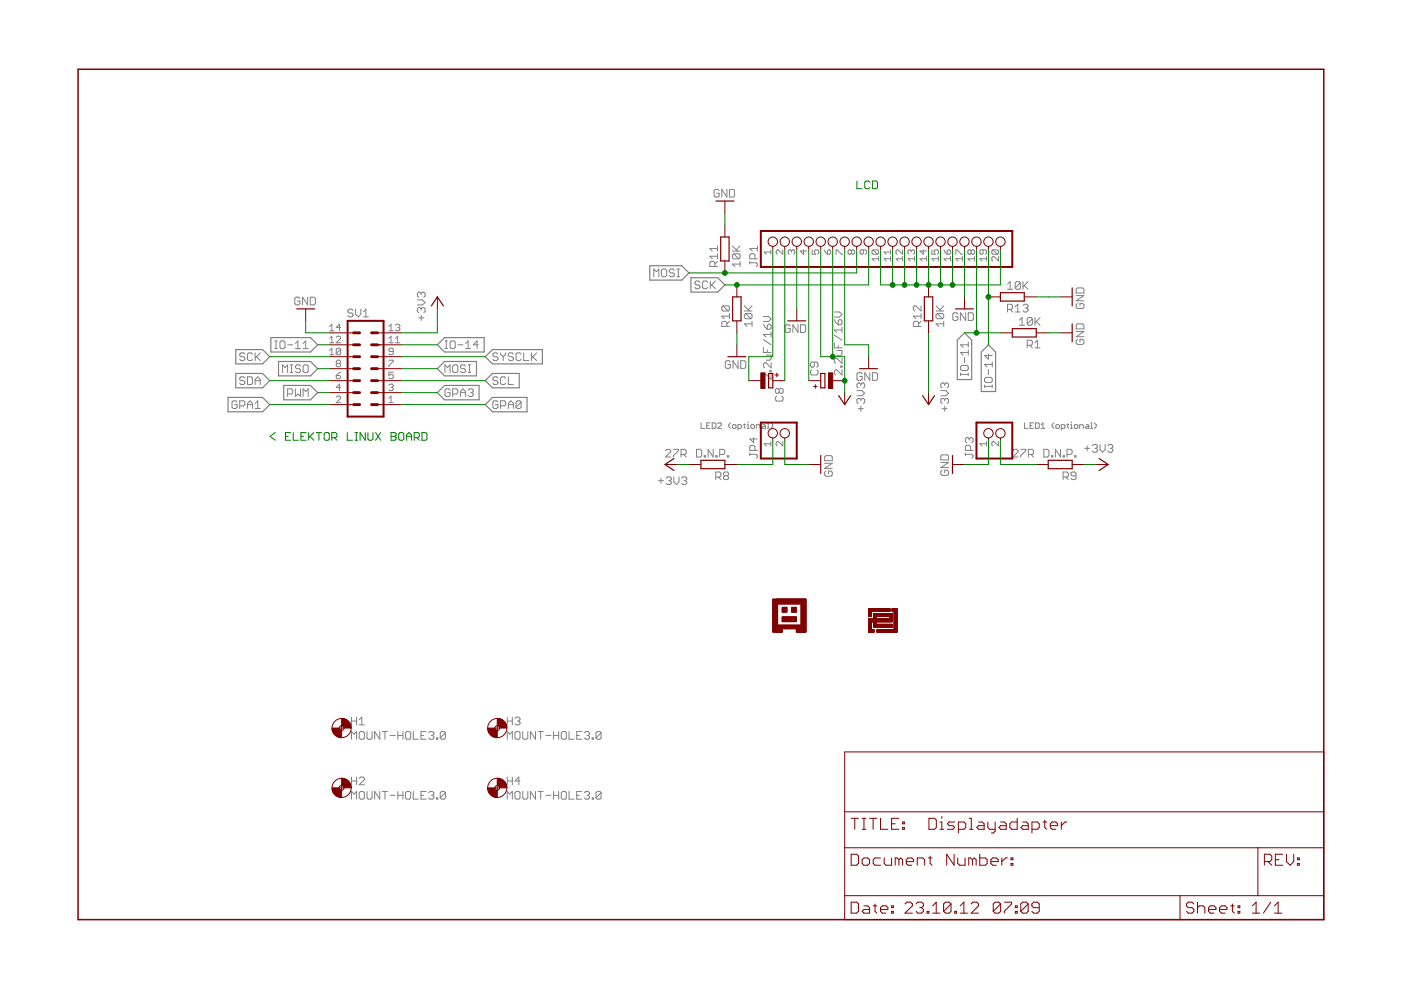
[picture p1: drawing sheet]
<svg xmlns="http://www.w3.org/2000/svg" width="297mm" height="210mm" viewBox="0 0 297 210" stroke-linecap="round" stroke-linejoin="round" font-family="sans-serif">
<g fill="#808080" stroke="#808080" stroke-width=".21">
<path d="M217.2 89.7v1.1z"/>
<path d="M217.2 90.8h.8z"/>
<path d="M218.4 89.7h.8z"/>
<path d="M218.4 89.7v1.1z"/>
<path d="M218.4 90.8h.8z"/>
<path d="M218.4 90.2h.4z"/>
<path d="M219.6 89.7v1.1z"/>
<path d="M219.6 90.8h.6z"/>
<path d="M220.2 90.8l.1-.2z"/>
<path d="M220.3 89.9v.7z"/>
<path d="M220.2 89.7l.1 .2z"/>
<path d="M219.6 89.7h.6z"/>
<path d="M220.7 90l.4-.3z"/>
<path d="M221.1 89.7v1.1z"/>
<path d="M220.7 90.8h.8z"/>
<path d="M223.1 90.4l.4 .4z"/>
<path d="M223.1 90v.4z"/>
<path d="M223.1 90l.4-.3z"/>
<path d="M224 90.8h.4z"/>
<path d="M224.4 90.8l.2-.2z"/>
<path d="M224.6 90.2v.4z"/>
<path d="M224.4 90l.2 .2z"/>
<path d="M224 90h.4z"/>
<path d="M224 90l-.1 .2z"/>
<path d="M223.9 90.2v.4z"/>
<path d="M223.9 90.6l.1 .2z"/>
<path d="M225 90v1.2z"/>
<path d="M225 90h.6z"/>
<path d="M225.6 90l.2 .2z"/>
<path d="M225.8 90.2v.4z"/>
<path d="M225.6 90.8l.2-.2z"/>
<path d="M225 90.8h.6z"/>
<path d="M226.4 89.9v.7z"/>
<path d="M226.4 90.6l.2 .2z"/>
<path d="M226.2 90h.4z"/>
<path d="M227 90h.2z"/>
<path d="M227.2 90v.8z"/>
<path d="M227 90.8h.4z"/>
<path d="M227.2 89.4v.3z"/>
<path d="M227.9 90.8h.4z"/>
<path d="M228.3 90.8l.2-.2z"/>
<path d="M228.5 90.2v.4z"/>
<path d="M228.3 90l.2 .2z"/>
<path d="M227.9 90h.4z"/>
<path d="M227.9 90l-.2 .2z"/>
<path d="M227.7 90.2v.4z"/>
<path d="M227.7 90.6l.2 .2z"/>
<path d="M228.9 90v.8z"/>
<path d="M228.9 90h.6z"/>
<path d="M229.5 90l.2 .2z"/>
<path d="M229.7 90.2v.6z"/>
<path d="M230.3 90h.4z"/>
<path d="M230.7 90l.2 .2z"/>
<path d="M230.9 90.2v.6z"/>
<path d="M230.3 90.8h.6z"/>
<path d="M230.1 90.6l.2 .2z"/>
<path d="M230.1 90.6l.2-.2z"/>
<path d="M230.3 90.4h.6z"/>
<path d="M231.3 89.7h.2z"/>
<path d="M231.5 89.7v1.1z"/>
<path d="M231.3 90.8h.3z"/>
<path d="M232 90.8l.4-.4z"/>
<path d="M232.4 90v.4z"/>
<path d="M232 89.7l.4 .3z"/>
<path d="M148.7 89.7v1.1z"/>
<path d="M148.7 90.8h.7z"/>
<path d="M149.8 89.7h.8z"/>
<path d="M149.8 89.7v1.1z"/>
<path d="M149.8 90.8h.8z"/>
<path d="M149.8 90.2h.4z"/>
<path d="M151 89.7v1.1z"/>
<path d="M151 90.8h.6z"/>
<path d="M151.6 90.8l.2-.2z"/>
<path d="M151.8 89.9v.7z"/>
<path d="M151.6 89.7l.2 .2z"/>
<path d="M151 89.7h.6z"/>
<path d="M152.2 90.8h.7z"/>
<path d="M152.2 90.8l.7-.8z"/>
<path d="M152.9 89.9v.1z"/>
<path d="M152.8 89.7l.1 .2z"/>
<path d="M152.4 89.7h.4z"/>
<path d="M152.4 89.7l-.2 .2z"/>
<path d="M154.5 90.4l.4 .4z"/>
<path d="M154.5 90v.4z"/>
<path d="M154.5 90l.4-.3z"/>
<path d="M155.5 90.8h.4z"/>
<path d="M155.9 90.8l.2-.2z"/>
<path d="M156.1 90.2v.4z"/>
<path d="M155.9 90l.2 .2z"/>
<path d="M155.5 90h.4z"/>
<path d="M155.3 90.2l.2-.2z"/>
<path d="M155.3 90.2v.4z"/>
<path d="M155.3 90.6l.2 .2z"/>
<path d="M156.5 90v1.2z"/>
<path d="M156.5 90h.5z"/>
<path d="M157 90l.2 .2z"/>
<path d="M157.2 90.2v.4z"/>
<path d="M157 90.8l.2-.2z"/>
<path d="M156.5 90.8h.5z"/>
<path d="M157.8 89.9v.7z"/>
<path d="M157.8 90.6l.2 .2z"/>
<path d="M157.6 90h.4z"/>
<path d="M158.4 90h.2z"/>
<path d="M158.6 90v.8z"/>
<path d="M158.4 90.8h.4z"/>
<path d="M158.6 89.4v.3z"/>
<path d="M159.4 90.8h.4z"/>
<path d="M159.8 90.8l.2-.2z"/>
<path d="M160 90.2v.4z"/>
<path d="M159.8 90l.2 .2z"/>
<path d="M159.4 90h.4z"/>
<path d="M159.2 90.2l.2-.2z"/>
<path d="M159.2 90.2v.4z"/>
<path d="M159.2 90.6l.2 .2z"/>
<path d="M160.4 90v.8z"/>
<path d="M160.4 90h.5z"/>
<path d="M160.9 90l.2 .2z"/>
<path d="M161.1 90.2v.6z"/>
<path d="M161.7 90h.4z"/>
<path d="M162.1 90l.2 .2z"/>
<path d="M162.3 90.2v.6z"/>
<path d="M161.7 90.8h.6z"/>
<path d="M161.5 90.6l.2 .2z"/>
<path d="M161.7 90.4l-.2 .2z"/>
<path d="M161.7 90.4h.6z"/>
<path d="M162.7 89.7h.2z"/>
<path d="M162.9 89.7v1.1z"/>
<path d="M162.7 90.8h.4z"/>
<path d="M163.8 90.4l-.3 .4z"/>
<path d="M163.8 90v.4z"/>
<path d="M163.5 89.7l.3 .3z"/>
<path d="M63.3 63l.3 .3z"/>
<path d="M62.8 63h.5z"/>
<path d="M62.8 63l-.3 .3z"/>
<path d="M62.5 63.3v1.1z"/>
<path d="M62.5 64.4l.3 .2z"/>
<path d="M62.8 64.6h.5z"/>
<path d="M63.6 64.4l-.3 .2z"/>
<path d="M63.6 63.8v.6z"/>
<path d="M63.1 63.8h.5z"/>
<path d="M64.2 63v1.6z"/>
<path d="M64.2 63l1 1.6z"/>
<path d="M65.2 63v1.6z"/>
<path d="M65.8 63v1.6z"/>
<path d="M65.8 64.6h.8z"/>
<path d="M66.6 64.6l.3-.2z"/>
<path d="M66.9 63.3v1.1z"/>
<path d="M66.6 63l.3 .3z"/>
<path d="M65.8 63h.8z"/>
<path d="M89.3 66.9v1z"/>
<path d="M88.8 67.4h1.1z"/>
<path d="M88.5 66l.3 .3z"/>
<path d="M88.5 65.5v.5z"/>
<path d="M88.5 65.5l.3-.3z"/>
<path d="M88.8 65.2h.2z"/>
<path d="M89 65.2l.3 .3z"/>
<path d="M89.3 65.5v.3z"/>
<path d="M89.3 65.5l.3-.3z"/>
<path d="M89.6 65.2h.3z"/>
<path d="M89.9 65.2l.2 .3z"/>
<path d="M90.1 65.5v.5z"/>
<path d="M90.1 66l-.2 .3z"/>
<path d="M88.5 64.7h1.1z"/>
<path d="M89.6 64.7l.5-.6z"/>
<path d="M89.6 63.6l.5 .5z"/>
<path d="M88.5 63.6h1.1z"/>
<path d="M88.5 62.8l.3 .2z"/>
<path d="M88.5 62.2v.6z"/>
<path d="M88.8 62l-.3 .2z"/>
<path d="M88.8 62h.2z"/>
<path d="M89 62l.3 .2z"/>
<path d="M89.3 62.2v.3z"/>
<path d="M89.3 62.2l.3-.2z"/>
<path d="M89.6 62h.3z"/>
<path d="M89.9 62l.2 .2z"/>
<path d="M90.1 62.2v.6z"/>
<path d="M90.1 62.8l-.2 .2z"/>
<path d="M163.5 79.4v1.1z"/>
<path d="M162.4 79.4l1.1 1.1z"/>
<path d="M162.1 79.4h.3z"/>
<path d="M161.9 79.6l.2-.2z"/>
<path d="M161.9 79.6v.6z"/>
<path d="M161.9 80.2l.2 .3z"/>
<path d="M163.2 78.8h.3z"/>
<path d="M163.2 78.5v.3z"/>
<path d="M163.2 78.5h.3z"/>
<path d="M163.5 78.5v.3z"/>
<path d="M163.5 76.9v1.1z"/>
<path d="M162.4 76.9l1.1 1.1z"/>
<path d="M162.1 76.9h.3z"/>
<path d="M161.9 77.2l.2-.3z"/>
<path d="M161.9 77.2v.5z"/>
<path d="M161.9 77.7l.2 .3z"/>
<path d="M162.4 76.4h.8z"/>
<path d="M163.2 76.4l.3-.3z"/>
<path d="M163.5 75.3v.8z"/>
<path d="M162.4 75.3h1.1z"/>
<path d="M161.9 74.7h1.6z"/>
<path d="M161.9 73.6v1.1z"/>
<path d="M162.7 74.2v.5z"/>
<path d="M161.9 72l1.6 1.1z"/>
<path d="M161.9 70.9l.5 .6z"/>
<path d="M161.9 70.9h1.6z"/>
<path d="M163.5 70.4v1.1z"/>
<path d="M161.9 68.7l.2 .6z"/>
<path d="M162.1 69.3l.6 .5z"/>
<path d="M162.7 69.8h.5z"/>
<path d="M163.5 69.6l-.3 .2z"/>
<path d="M163.5 69v.6z"/>
<path d="M163.2 68.7l.3 .3z"/>
<path d="M162.9 68.7h.3z"/>
<path d="M162.9 68.7l-.2 .3z"/>
<path d="M162.7 69v.8z"/>
<path d="M161.9 68.2h1z"/>
<path d="M162.9 68.2l.6-.6z"/>
<path d="M162.9 67.1l.6 .5z"/>
<path d="M161.9 67.1h1z"/>
<path d="M178.5 78.4v1.1z"/>
<path d="M177.4 78.4l1.1 1.1z"/>
<path d="M177.2 78.4h.2z"/>
<path d="M177.2 78.4l-.3 .3z"/>
<path d="M176.9 78.7v.5z"/>
<path d="M176.9 79.2l.3 .3z"/>
<path d="M178.3 77.9h.2z"/>
<path d="M178.3 77.6v.3z"/>
<path d="M178.3 77.6h.2z"/>
<path d="M178.5 77.6v.3z"/>
<path d="M178.5 76v1z"/>
<path d="M177.4 76l1.1 1z"/>
<path d="M177.2 76h.2z"/>
<path d="M177.2 76l-.3 .2z"/>
<path d="M176.9 76.2v.6z"/>
<path d="M176.9 76.8l.3 .2z"/>
<path d="M177.4 75.4h.9z"/>
<path d="M178.5 75.1l-.2 .3z"/>
<path d="M178.5 74.3v.8z"/>
<path d="M177.4 74.3h1.1z"/>
<path d="M176.9 73.8h1.6z"/>
<path d="M176.9 72.7v1.1z"/>
<path d="M177.7 73.2v.6z"/>
<path d="M176.9 71.1l1.6 1z"/>
<path d="M176.9 70l.5 .5z"/>
<path d="M176.9 70h1.6z"/>
<path d="M178.5 69.4v1.1z"/>
<path d="M176.9 67.8l.3 .5z"/>
<path d="M177.2 68.3l.5 .6z"/>
<path d="M177.7 68.9h.6z"/>
<path d="M178.5 68.6l-.2 .3z"/>
<path d="M178.5 68v.6z"/>
<path d="M178.3 67.8l.2 .2z"/>
<path d="M178 67.8h.3z"/>
<path d="M178 67.8l-.3 .2z"/>
<path d="M177.7 68v.9z"/>
<path d="M176.9 67.2h1.1z"/>
<path d="M178.5 66.7l-.5 .5z"/>
<path d="M178 66.1l.5 .6z"/>
<path d="M176.9 66.1h1.1z"/>
<path d="M182.5 86.1v1.1z"/>
<path d="M182 86.7h1z"/>
<path d="M181.7 85.3l.3 .3z"/>
<path d="M181.7 84.7v.6z"/>
<path d="M181.7 84.7l.3-.2z"/>
<path d="M182 84.5h.2z"/>
<path d="M182.2 84.5l.3 .2z"/>
<path d="M182.5 84.7v.3z"/>
<path d="M182.5 84.7l.3-.2z"/>
<path d="M182.8 84.5h.2z"/>
<path d="M183 84.5l.3 .2z"/>
<path d="M183.3 84.7v.6z"/>
<path d="M183.3 85.3l-.3 .3z"/>
<path d="M181.7 83.9h1.1z"/>
<path d="M182.8 83.9l.5-.5z"/>
<path d="M182.8 82.8l.5 .6z"/>
<path d="M181.7 82.8h1.1z"/>
<path d="M181.7 82l.3 .3z"/>
<path d="M181.7 81.5v.5z"/>
<path d="M181.7 81.5l.3-.3z"/>
<path d="M182 81.2h.2z"/>
<path d="M182.2 81.2l.3 .3z"/>
<path d="M182.5 81.5v.2z"/>
<path d="M182.5 81.5l.3-.3z"/>
<path d="M182.8 81.2h.2z"/>
<path d="M183 81.2l.3 .3z"/>
<path d="M183.3 81.5v.5z"/>
<path d="M183.3 82l-.3 .3z"/>
<path d="M182.5 79l.3 .3z"/>
<path d="M182 79h.5z"/>
<path d="M182 79l-.3 .3z"/>
<path d="M181.7 79.3v1.1z"/>
<path d="M181.7 80.4l.3 .2z"/>
<path d="M182 80.6h.5z"/>
<path d="M182.5 80.6l.3-.2z"/>
<path d="M182.8 79.8v.6z"/>
<path d="M182.2 79.8h.6z"/>
<path d="M183.3 79v1.6z"/>
<path d="M183.3 79l1.1 1.6z"/>
<path d="M184.4 79v1.6z"/>
<path d="M185 79v1.6z"/>
<path d="M185 80.6h.8z"/>
<path d="M185.8 80.6l.3-.2z"/>
<path d="M186.1 79.3v1.1z"/>
<path d="M185.8 79l.3 .3z"/>
<path d="M185 79h.8z"/>
<path d="M141.1 96.9h1.1z"/>
<path d="M142.2 95.8l-1.1 1.1z"/>
<path d="M142.2 95.5v.3z"/>
<path d="M141.9 95.3l.3 .2z"/>
<path d="M141.4 95.3h.5z"/>
<path d="M141.4 95.3l-.3 .2z"/>
<path d="M142.8 95.3h1z"/>
<path d="M143.8 95.3v.2z"/>
<path d="M143.8 95.5l-1 1.1z"/>
<path d="M142.8 96.6v.3z"/>
<path d="M144.4 95.3v1.6z"/>
<path d="M144.4 95.3h.8z"/>
<path d="M145.2 95.3l.3 .2z"/>
<path d="M145.5 95.5v.6z"/>
<path d="M145.5 96.1l-.3 .2z"/>
<path d="M144.4 96.3h.8z"/>
<path d="M144.9 96.3l.6 .6z"/>
<path d="M147.7 95.3v1.6z"/>
<path d="M147.7 96.9h.8z"/>
<path d="M148.5 96.9l.3-.3z"/>
<path d="M148.8 95.5v1.1z"/>
<path d="M148.5 95.3l.3 .2z"/>
<path d="M147.7 95.3h.8z"/>
<path d="M149.3 96.6v.3z"/>
<path d="M149.3 96.6h.3z"/>
<path d="M149.6 96.6v.3z"/>
<path d="M149.3 96.9h.3z"/>
<path d="M150.1 95.3v1.6z"/>
<path d="M150.1 95.3l1.1 1.6z"/>
<path d="M151.2 95.3v1.6z"/>
<path d="M151.8 96.6v.3z"/>
<path d="M151.8 96.6h.2z"/>
<path d="M152 96.6v.3z"/>
<path d="M151.8 96.9h.2z"/>
<path d="M152.6 95.3v1.6z"/>
<path d="M152.6 95.3h.8z"/>
<path d="M153.4 95.3l.3 .2z"/>
<path d="M153.7 95.5v.6z"/>
<path d="M153.7 96.1l-.3 .2z"/>
<path d="M152.6 96.3h.8z"/>
<path d="M154.2 96.6v.3z"/>
<path d="M154.2 96.6h.3z"/>
<path d="M154.5 96.6v.3z"/>
<path d="M154.2 96.9h.3z"/>
<path d="M214.8 96.9h1.1z"/>
<path d="M215.9 95.8l-1.1 1.1z"/>
<path d="M215.9 95.5v.3z"/>
<path d="M215.6 95.3l.3 .2z"/>
<path d="M215 95.3h.6z"/>
<path d="M215 95.3l-.2 .2z"/>
<path d="M216.4 95.3h1.1z"/>
<path d="M217.5 95.3v.2z"/>
<path d="M217.5 95.5l-1.1 1.1z"/>
<path d="M216.4 96.6v.3z"/>
<path d="M218 95.3v1.6z"/>
<path d="M218 95.3h.9z"/>
<path d="M218.9 95.3l.2 .2z"/>
<path d="M219.1 95.5v.6z"/>
<path d="M218.9 96.3l.2-.2z"/>
<path d="M218 96.3h.9z"/>
<path d="M218.6 96.3l.5 .6z"/>
<path d="M221.3 95.3v1.6z"/>
<path d="M221.3 96.9h.8z"/>
<path d="M222.1 96.9l.3-.3z"/>
<path d="M222.4 95.5v1.1z"/>
<path d="M222.1 95.3l.3 .2z"/>
<path d="M221.3 95.3h.8z"/>
<path d="M222.9 96.6v.3z"/>
<path d="M222.9 96.6h.3z"/>
<path d="M223.2 96.6v.3z"/>
<path d="M222.9 96.9h.3z"/>
<path d="M223.8 95.3v1.6z"/>
<path d="M223.8 95.3l1 1.6z"/>
<path d="M224.8 95.3v1.6z"/>
<path d="M225.4 96.6v.3z"/>
<path d="M225.4 96.6h.3z"/>
<path d="M225.7 96.6v.3z"/>
<path d="M225.4 96.9h.3z"/>
<path d="M226.2 95.3v1.6z"/>
<path d="M226.2 95.3h.8z"/>
<path d="M227 95.3l.3 .2z"/>
<path d="M227.3 95.5v.6z"/>
<path d="M227.3 96.1l-.3 .2z"/>
<path d="M226.2 96.3h.8z"/>
<path d="M227.9 96.6v.3z"/>
<path d="M227.9 96.6h.2z"/>
<path d="M228.1 96.6v.3z"/>
<path d="M227.9 96.9h.2z"/>
<path d="M139.6 101.9h1.1z"/>
<path d="M140.1 101.4v1.1z"/>
<path d="M141.5 101.1l-.3 .3z"/>
<path d="M141.5 101.1h.5z"/>
<path d="M142 101.1l.3 .3z"/>
<path d="M142.3 101.4v.2z"/>
<path d="M142.3 101.6l-.3 .3z"/>
<path d="M141.8 101.9h.2z"/>
<path d="M142 101.9l.3 .3z"/>
<path d="M142.3 102.2v.3z"/>
<path d="M142.3 102.5l-.3 .2z"/>
<path d="M141.5 102.7h.5z"/>
<path d="M141.2 102.5l.3 .2z"/>
<path d="M142.9 101.1v1.1z"/>
<path d="M142.9 102.2l.5 .5z"/>
<path d="M144 102.2l-.6 .5z"/>
<path d="M144 101.1v1.1z"/>
<path d="M144.5 101.4l.3-.3z"/>
<path d="M144.8 101.1h.5z"/>
<path d="M145.3 101.1l.3 .3z"/>
<path d="M145.6 101.4v.2z"/>
<path d="M145.6 101.6l-.3 .3z"/>
<path d="M145.1 101.9h.2z"/>
<path d="M145.3 101.9l.3 .3z"/>
<path d="M145.6 102.2v.3z"/>
<path d="M145.6 102.5l-.3 .2z"/>
<path d="M144.8 102.7h.5z"/>
<path d="M144.5 102.5l.3 .2z"/>
<path d="M230 95.1h1z"/>
<path d="M230.5 94.5v1.1z"/>
<path d="M231.6 94.5l.3-.2z"/>
<path d="M231.9 94.3h.5z"/>
<path d="M232.4 94.3l.3 .2z"/>
<path d="M232.7 94.5v.3z"/>
<path d="M232.7 94.8l-.3 .3z"/>
<path d="M232.1 95.1h.3z"/>
<path d="M232.4 95.1l.3 .2z"/>
<path d="M232.7 95.3v.3z"/>
<path d="M232.7 95.6l-.3 .3z"/>
<path d="M231.9 95.9h.5z"/>
<path d="M231.6 95.6l.3 .3z"/>
<path d="M233.2 94.3v1z"/>
<path d="M233.2 95.3l.6 .6z"/>
<path d="M233.8 95.9l.5-.6z"/>
<path d="M234.3 94.3v1z"/>
<path d="M234.9 94.5l.2-.2z"/>
<path d="M235.1 94.3h.6z"/>
<path d="M235.7 94.3l.2 .2z"/>
<path d="M235.9 94.5v.3z"/>
<path d="M235.9 94.8l-.2 .3z"/>
<path d="M235.4 95.1h.3z"/>
<path d="M235.7 95.1l.2 .2z"/>
<path d="M235.9 95.3v.3z"/>
<path d="M235.9 95.6l-.2 .3z"/>
<path d="M235.1 95.9h.6z"/>
<path d="M234.9 95.6l.2 .3z"/>
<path d="M174.8 100.1l.3-.2z"/>
<path d="M174.8 100.1v.6z"/>
<path d="M174.8 100.7l.3 .3z"/>
<path d="M175.1 101h1.1z"/>
<path d="M176.5 100.7l-.3 .3z"/>
<path d="M176.5 100.1v.6z"/>
<path d="M176.2 99.9l.3 .2z"/>
<path d="M175.7 99.9h.5z"/>
<path d="M175.7 99.9v.5z"/>
<path d="M174.8 99.3h1.7z"/>
<path d="M174.8 99.3l1.7-1.1z"/>
<path d="M174.8 98.2h1.7z"/>
<path d="M174.8 97.7h1.7z"/>
<path d="M176.5 96.9v.8z"/>
<path d="M176.2 96.6l.3 .3z"/>
<path d="M175.1 96.6h1.1z"/>
<path d="M175.1 96.6l-.3 .3z"/>
<path d="M174.8 96.9v.8z"/>
<path d="M199.7 99.7l-.2 .3z"/>
<path d="M199.5 100v.5z"/>
<path d="M199.5 100.5l.2 .3z"/>
<path d="M199.7 100.8h1.1z"/>
<path d="M200.8 100.8l.3-.3z"/>
<path d="M201.1 100v.5z"/>
<path d="M200.8 99.7l.3 .3z"/>
<path d="M200.3 99.7h.5z"/>
<path d="M200.3 99.7v.5z"/>
<path d="M199.5 99.1h1.6z"/>
<path d="M199.5 99.1l1.6-1z"/>
<path d="M199.5 98.1h1.6z"/>
<path d="M199.5 97.5h1.6z"/>
<path d="M201.1 96.7v.8z"/>
<path d="M200.8 96.4l.3 .3z"/>
<path d="M199.7 96.4h1.1z"/>
<path d="M199.7 96.4l-.2 .3z"/>
<path d="M199.5 96.7v.8z"/>
<path d="M157.8 68.7l.6 .5z"/>
<path d="M157.8 68.7h1.6z"/>
<path d="M159.4 68.1v1.1z"/>
<path d="M158.1 67.6h1.1z"/>
<path d="M157.8 67.3l.3 .3z"/>
<path d="M157.8 66.8v.5z"/>
<path d="M157.8 66.8l.3-.3z"/>
<path d="M158.1 66.5h1.1z"/>
<path d="M159.2 66.5l.2 .3z"/>
<path d="M159.4 66.8v.5z"/>
<path d="M159.4 67.3l-.2 .3z"/>
<path d="M158.1 66.5l1.1 1.1z"/>
<path d="M157.8 65.9h1.6z"/>
<path d="M157.8 64.9l1.1 1z"/>
<path d="M159.4 64.9l-.8 .8z"/>
<path d="M155.3 56l.5 .5z"/>
<path d="M155.3 56h1.6z"/>
<path d="M156.9 55.4v1.1z"/>
<path d="M155.6 54.9h1.1z"/>
<path d="M155.3 54.6l.3 .3z"/>
<path d="M155.3 54.1v.5z"/>
<path d="M155.3 54.1l.3-.3z"/>
<path d="M155.6 53.8h1.1z"/>
<path d="M156.7 53.8l.2 .3z"/>
<path d="M156.9 54.1v.5z"/>
<path d="M156.9 54.6l-.2 .3z"/>
<path d="M155.6 53.8l1.1 1.1z"/>
<path d="M155.3 53.2h1.6z"/>
<path d="M155.3 52.2l1.1 1z"/>
<path d="M156.9 52.2l-.8 .8z"/>
<path d="M154.6 76.5l.3 .2z"/>
<path d="M154 76.5h.6z"/>
<path d="M154 76.5l-.2 .2z"/>
<path d="M153.8 76.7v1.1z"/>
<path d="M153.8 77.8l.2 .3z"/>
<path d="M154 78.1h.6z"/>
<path d="M154.9 77.8l-.3 .3z"/>
<path d="M154.9 77.3v.5z"/>
<path d="M154.3 77.3h.6z"/>
<path d="M155.4 76.5v1.6z"/>
<path d="M155.4 76.5l1.1 1.6z"/>
<path d="M156.5 76.5v1.6z"/>
<path d="M157 76.5v1.6z"/>
<path d="M157 78.1h.9z"/>
<path d="M158.1 77.8l-.2 .3z"/>
<path d="M158.1 76.7v1.1z"/>
<path d="M157.9 76.5l.2 .2z"/>
<path d="M157 76.5h.9z"/>
<path d="M152.2 40.2l.3 .2z"/>
<path d="M151.7 40.2h.5z"/>
<path d="M151.7 40.2l-.3 .2z"/>
<path d="M151.4 40.4v1.1z"/>
<path d="M151.4 41.5l.3 .3z"/>
<path d="M151.7 41.8h.5z"/>
<path d="M152.2 41.8l.3-.3z"/>
<path d="M152.5 41v.5z"/>
<path d="M151.9 41h.6z"/>
<path d="M153 40.2v1.6z"/>
<path d="M153 40.2l1.1 1.6z"/>
<path d="M154.1 40.2v1.6z"/>
<path d="M154.7 40.2v1.6z"/>
<path d="M154.7 41.8h.8z"/>
<path d="M155.5 41.8l.2-.3z"/>
<path d="M155.7 40.4v1.1z"/>
<path d="M155.5 40.2l.2 .2z"/>
<path d="M154.7 40.2h.8z"/>
<path d="M198.5 68.7l.5 .5z"/>
<path d="M198.5 68.7h1.6z"/>
<path d="M200.1 68.1v1.1z"/>
<path d="M198.7 67.6h1.1z"/>
<path d="M198.5 67.3l.2 .3z"/>
<path d="M198.5 66.8v.5z"/>
<path d="M198.5 66.8l.2-.3z"/>
<path d="M198.7 66.5h1.1z"/>
<path d="M199.8 66.5l.3 .3z"/>
<path d="M200.1 66.8v.5z"/>
<path d="M199.8 67.6l.3-.3z"/>
<path d="M198.7 66.5l1.1 1.1z"/>
<path d="M198.5 65.9h1.6z"/>
<path d="M198.5 64.9l1 1z"/>
<path d="M200.1 64.9l-.8 .8z"/>
<path d="M200.3 86.1v1.1z"/>
<path d="M199.7 86.7h1.1z"/>
<path d="M199.5 85.3l.2 .3z"/>
<path d="M199.5 84.7v.6z"/>
<path d="M199.5 84.7l.2-.2z"/>
<path d="M199.7 84.5h.3z"/>
<path d="M200 84.5l.3 .2z"/>
<path d="M200.3 84.7v.3z"/>
<path d="M200.3 84.7l.3-.2z"/>
<path d="M200.6 84.5h.2z"/>
<path d="M200.8 84.5l.3 .2z"/>
<path d="M201.1 84.7v.6z"/>
<path d="M201.1 85.3l-.3 .3z"/>
<path d="M199.5 83.9h1.1z"/>
<path d="M200.6 83.9l.5-.5z"/>
<path d="M200.6 82.8l.5 .6z"/>
<path d="M199.5 82.8h1.1z"/>
<path d="M199.5 82l.2 .3z"/>
<path d="M199.5 81.5v.5z"/>
<path d="M199.5 81.5l.2-.3z"/>
<path d="M199.7 81.2h.3z"/>
<path d="M200 81.2l.3 .3z"/>
<path d="M200.3 81.5v.2z"/>
<path d="M200.6 81.2l-.3 .3z"/>
<path d="M200.6 81.2h.2z"/>
<path d="M200.8 81.2l.3 .3z"/>
<path d="M201.1 81.5v.5z"/>
<path d="M201.1 82l-.3 .3z"/>
<path d="M213.6 60.3l.6-.6z"/>
<path d="M214.2 59.7v1.6z"/>
<path d="M213.6 61.3h1.1z"/>
<path d="M215.2 60v1.1z"/>
<path d="M215.2 60l.3-.3z"/>
<path d="M215.5 59.7h.6z"/>
<path d="M216.1 59.7l.2 .3z"/>
<path d="M216.3 60v1.1z"/>
<path d="M216.1 61.3l.2-.2z"/>
<path d="M215.5 61.3h.6z"/>
<path d="M215.2 61.1l.3 .2z"/>
<path d="M215.2 61.1l1.1-1.1z"/>
<path d="M216.9 59.7v1.6z"/>
<path d="M216.9 60.8l1.1-1.1z"/>
<path d="M217.2 60.5l.8 .8z"/>
<path d="M228.4 64.3l-.2 .3z"/>
<path d="M228.2 64.6v.5z"/>
<path d="M228.2 65.1l.2 .3z"/>
<path d="M228.4 65.4h1.1z"/>
<path d="M229.5 65.4l.3-.3z"/>
<path d="M229.8 64.6v.5z"/>
<path d="M229.5 64.3l.3 .3z"/>
<path d="M229 64.3h.5z"/>
<path d="M229 64.3v.6z"/>
<path d="M228.2 63.8h1.6z"/>
<path d="M228.2 63.8l1.6-1.1z"/>
<path d="M228.2 62.7h1.6z"/>
<path d="M228.2 62.1h1.6z"/>
<path d="M229.8 61.3v.8z"/>
<path d="M229.5 61l.3 .3z"/>
<path d="M228.4 61h1.1z"/>
<path d="M228.4 61l-.2 .3z"/>
<path d="M228.2 61.3v.8z"/>
<path d="M216.2 67.9l.5-.6z"/>
<path d="M216.7 67.3v1.7z"/>
<path d="M216.2 69h1z"/>
<path d="M217.8 67.6v1.1z"/>
<path d="M217.8 67.6l.3-.3z"/>
<path d="M218.1 67.3h.5z"/>
<path d="M218.6 67.3l.3 .3z"/>
<path d="M218.9 67.6v1.1z"/>
<path d="M218.9 68.7l-.3 .3z"/>
<path d="M218.1 69h.5z"/>
<path d="M217.8 68.7l.3 .3z"/>
<path d="M217.8 68.7l1.1-1.1z"/>
<path d="M219.4 67.3v1.7z"/>
<path d="M219.4 68.4l1.1-1.1z"/>
<path d="M219.7 68.2l.8 .8z"/>
<path d="M228.4 71.9l-.2 .3z"/>
<path d="M228.2 72.2v.5z"/>
<path d="M228.2 72.7l.2 .3z"/>
<path d="M228.4 73h1.1z"/>
<path d="M229.5 73l.3-.3z"/>
<path d="M229.8 72.2v.5z"/>
<path d="M229.5 71.9l.3 .3z"/>
<path d="M229 71.9h.5z"/>
<path d="M229 71.9v.6z"/>
<path d="M228.2 71.4h1.6z"/>
<path d="M228.2 71.4l1.6-1.1z"/>
<path d="M228.2 70.3h1.6z"/>
<path d="M228.2 69.7h1.6z"/>
<path d="M229.8 68.9v.8z"/>
<path d="M229.5 68.7l.3 .2z"/>
<path d="M228.4 68.7h1.1z"/>
<path d="M228.4 68.7l-.2 .2z"/>
<path d="M228.2 68.9v.8z"/>
<path d="M74.5 155.1v1.6z"/>
<path d="M74.5 155.1l.6 .6z"/>
<path d="M75.6 155.1l-.5 .6z"/>
<path d="M75.6 155.1v1.6z"/>
<path d="M76.4 155.1h.6z"/>
<path d="M76.4 155.1l-.2 .3z"/>
<path d="M76.2 155.4v1.1z"/>
<path d="M76.2 156.5l.2 .2z"/>
<path d="M76.4 156.7h.6z"/>
<path d="M77 156.7l.3-.2z"/>
<path d="M77.3 155.4v1.1z"/>
<path d="M77 155.1l.3 .3z"/>
<path d="M77.8 155.1v1.4z"/>
<path d="M77.8 156.5l.3 .2z"/>
<path d="M78.1 156.7h.5z"/>
<path d="M78.6 156.7l.3-.2z"/>
<path d="M78.9 155.1v1.4z"/>
<path d="M79.4 155.1v1.6z"/>
<path d="M79.4 155.1l1.1 1.6z"/>
<path d="M80.5 155.1v1.6z"/>
<path d="M81.6 155.1v1.6z"/>
<path d="M81.1 155.1h1.1z"/>
<path d="M82.7 155.9h1.1z"/>
<path d="M84.3 155.1v1.6z"/>
<path d="M84.3 155.9h1.1z"/>
<path d="M85.4 155.1v1.6z"/>
<path d="M86.3 155.1h.5z"/>
<path d="M86.3 155.1l-.3 .3z"/>
<path d="M86 155.4v1.1z"/>
<path d="M86 156.5l.3 .2z"/>
<path d="M86.3 156.7h.5z"/>
<path d="M86.8 156.7l.3-.2z"/>
<path d="M87.1 155.4v1.1z"/>
<path d="M86.8 155.1l.3 .3z"/>
<path d="M87.6 155.1v1.6z"/>
<path d="M87.6 156.7h1.1z"/>
<path d="M89.3 155.1h1z"/>
<path d="M89.3 155.1v1.6z"/>
<path d="M89.3 156.7h1z"/>
<path d="M89.3 155.9h.5z"/>
<path d="M90.9 155.4l.3-.3z"/>
<path d="M91.2 155.1h.5z"/>
<path d="M91.7 155.1l.3 .3z"/>
<path d="M92 155.4v.3z"/>
<path d="M91.7 155.9l.3-.2z"/>
<path d="M91.4 155.9h.3z"/>
<path d="M91.7 155.9l.3 .3z"/>
<path d="M92 156.2v.3z"/>
<path d="M92 156.5l-.3 .2z"/>
<path d="M91.2 156.7h.5z"/>
<path d="M90.9 156.5l.3 .2z"/>
<path d="M92.5 156.5v.2z"/>
<path d="M92.5 156.5h.3z"/>
<path d="M92.8 156.5v.2z"/>
<path d="M92.5 156.7h.3z"/>
<path d="M93.3 155.4v1.1z"/>
<path d="M93.3 155.4l.3-.3z"/>
<path d="M93.6 155.1h.6z"/>
<path d="M94.2 155.1l.2 .3z"/>
<path d="M94.4 155.4v1.1z"/>
<path d="M94.4 156.5l-.2 .2z"/>
<path d="M93.6 156.7h.6z"/>
<path d="M93.3 156.5l.3 .2z"/>
<path d="M93.3 156.5l1.1-1.1z"/>
<path d="M74.5 167.8v1.6z"/>
<path d="M74.5 167.8l.6 .6z"/>
<path d="M75.6 167.8l-.5 .6z"/>
<path d="M75.6 167.8v1.6z"/>
<path d="M76.4 167.8h.6z"/>
<path d="M76.4 167.8l-.2 .3z"/>
<path d="M76.2 168.1v1.1z"/>
<path d="M76.2 169.2l.2 .2z"/>
<path d="M76.4 169.4h.6z"/>
<path d="M77 169.4l.3-.2z"/>
<path d="M77.3 168.1v1.1z"/>
<path d="M77 167.8l.3 .3z"/>
<path d="M77.8 167.8v1.4z"/>
<path d="M77.8 169.2l.3 .2z"/>
<path d="M78.1 169.4h.5z"/>
<path d="M78.6 169.4l.3-.2z"/>
<path d="M78.9 167.8v1.4z"/>
<path d="M79.4 167.8v1.6z"/>
<path d="M79.4 167.8l1.1 1.6z"/>
<path d="M80.5 167.8v1.6z"/>
<path d="M81.6 167.8v1.6z"/>
<path d="M81.1 167.8h1.1z"/>
<path d="M82.7 168.6h1.1z"/>
<path d="M84.3 167.8v1.6z"/>
<path d="M84.3 168.6h1.1z"/>
<path d="M85.4 167.8v1.6z"/>
<path d="M86.3 167.8h.5z"/>
<path d="M86.3 167.8l-.3 .3z"/>
<path d="M86 168.1v1.1z"/>
<path d="M86 169.2l.3 .2z"/>
<path d="M86.3 169.4h.5z"/>
<path d="M86.8 169.4l.3-.2z"/>
<path d="M87.1 168.1v1.1z"/>
<path d="M86.8 167.8l.3 .3z"/>
<path d="M87.6 167.8v1.6z"/>
<path d="M87.6 169.4h1.1z"/>
<path d="M89.3 167.8h1z"/>
<path d="M89.3 167.8v1.6z"/>
<path d="M89.3 169.4h1z"/>
<path d="M89.3 168.6h.5z"/>
<path d="M90.9 168.1l.3-.3z"/>
<path d="M91.2 167.8h.5z"/>
<path d="M91.7 167.8l.3 .3z"/>
<path d="M92 168.1v.3z"/>
<path d="M92 168.4l-.3 .2z"/>
<path d="M91.4 168.6h.3z"/>
<path d="M91.7 168.6l.3 .3z"/>
<path d="M92 168.9v.3z"/>
<path d="M91.7 169.4l.3-.2z"/>
<path d="M91.2 169.4h.5z"/>
<path d="M90.9 169.2l.3 .2z"/>
<path d="M92.5 169.2v.2z"/>
<path d="M92.5 169.2h.3z"/>
<path d="M92.8 169.2v.2z"/>
<path d="M92.5 169.4h.3z"/>
<path d="M93.3 168.1v1.1z"/>
<path d="M93.6 167.8l-.3 .3z"/>
<path d="M93.6 167.8h.6z"/>
<path d="M94.2 167.8l.2 .3z"/>
<path d="M94.4 168.1v1.1z"/>
<path d="M94.4 169.2l-.2 .2z"/>
<path d="M93.6 169.4h.6z"/>
<path d="M93.3 169.2l.3 .2z"/>
<path d="M93.3 169.2l1.1-1.1z"/>
<path d="M107.5 155.1v1.6z"/>
<path d="M107.5 155.1l.6 .6z"/>
<path d="M108.6 155.1l-.5 .6z"/>
<path d="M108.6 155.1v1.6z"/>
<path d="M109.5 155.1h.5z"/>
<path d="M109.5 155.1l-.3 .3z"/>
<path d="M109.2 155.4v1.1z"/>
<path d="M109.2 156.5l.3 .2z"/>
<path d="M109.5 156.7h.5z"/>
<path d="M110.3 156.5l-.3 .2z"/>
<path d="M110.3 155.4v1.1z"/>
<path d="M110 155.1l.3 .3z"/>
<path d="M110.8 155.1v1.4z"/>
<path d="M110.8 156.5l.3 .2z"/>
<path d="M111.1 156.7h.5z"/>
<path d="M111.6 156.7l.3-.2z"/>
<path d="M111.9 155.1v1.4z"/>
<path d="M112.5 155.1v1.6z"/>
<path d="M112.5 155.1l1 1.6z"/>
<path d="M113.5 155.1v1.6z"/>
<path d="M114.6 155.1v1.6z"/>
<path d="M114.1 155.1h1.1z"/>
<path d="M115.7 155.9h1.1z"/>
<path d="M117.4 155.1v1.6z"/>
<path d="M117.4 155.9h1z"/>
<path d="M118.4 155.1v1.6z"/>
<path d="M119.3 155.1h.5z"/>
<path d="M119.3 155.1l-.3 .3z"/>
<path d="M119 155.4v1.1z"/>
<path d="M119 156.5l.3 .2z"/>
<path d="M119.3 156.7h.5z"/>
<path d="M120.1 156.5l-.3 .2z"/>
<path d="M120.1 155.4v1.1z"/>
<path d="M119.8 155.1l.3 .3z"/>
<path d="M120.6 155.1v1.6z"/>
<path d="M120.6 156.7h1.1z"/>
<path d="M122.3 155.1h1.1z"/>
<path d="M122.3 155.1v1.6z"/>
<path d="M122.3 156.7h1.1z"/>
<path d="M122.3 155.9h.5z"/>
<path d="M123.9 155.4l.3-.3z"/>
<path d="M124.2 155.1h.5z"/>
<path d="M124.7 155.1l.3 .3z"/>
<path d="M125 155.4v.3z"/>
<path d="M125 155.7l-.3 .2z"/>
<path d="M124.5 155.9h.2z"/>
<path d="M124.7 155.9l.3 .3z"/>
<path d="M125 156.2v.3z"/>
<path d="M125 156.5l-.3 .2z"/>
<path d="M124.2 156.7h.5z"/>
<path d="M123.9 156.5l.3 .2z"/>
<path d="M125.6 156.5v.2z"/>
<path d="M125.6 156.5h.2z"/>
<path d="M125.8 156.5v.2z"/>
<path d="M125.6 156.7h.2z"/>
<path d="M126.4 155.4v1.1z"/>
<path d="M126.4 155.4l.2-.3z"/>
<path d="M126.6 155.1h.6z"/>
<path d="M127.2 155.1l.2 .3z"/>
<path d="M127.4 155.4v1.1z"/>
<path d="M127.4 156.5l-.2 .2z"/>
<path d="M126.6 156.7h.6z"/>
<path d="M126.4 156.5l.2 .2z"/>
<path d="M126.4 156.5l1-1.1z"/>
<path d="M107.5 167.8v1.6z"/>
<path d="M107.5 167.8l.6 .6z"/>
<path d="M108.6 167.8l-.5 .6z"/>
<path d="M108.6 167.8v1.6z"/>
<path d="M109.5 167.8h.5z"/>
<path d="M109.5 167.8l-.3 .3z"/>
<path d="M109.2 168.1v1.1z"/>
<path d="M109.2 169.2l.3 .2z"/>
<path d="M109.5 169.4h.5z"/>
<path d="M110.3 169.2l-.3 .2z"/>
<path d="M110.3 168.1v1.1z"/>
<path d="M110 167.8l.3 .3z"/>
<path d="M110.8 167.8v1.4z"/>
<path d="M110.8 169.2l.3 .2z"/>
<path d="M111.1 169.4h.5z"/>
<path d="M111.6 169.4l.3-.2z"/>
<path d="M111.9 167.8v1.4z"/>
<path d="M112.5 167.8v1.6z"/>
<path d="M112.5 167.8l1 1.6z"/>
<path d="M113.5 167.8v1.6z"/>
<path d="M114.6 167.8v1.6z"/>
<path d="M114.1 167.8h1.1z"/>
<path d="M115.7 168.6h1.1z"/>
<path d="M117.4 167.8v1.6z"/>
<path d="M117.4 168.6h1z"/>
<path d="M118.4 167.8v1.6z"/>
<path d="M119.3 167.8h.5z"/>
<path d="M119.3 167.8l-.3 .3z"/>
<path d="M119 168.1v1.1z"/>
<path d="M119 169.2l.3 .2z"/>
<path d="M119.3 169.4h.5z"/>
<path d="M120.1 169.2l-.3 .2z"/>
<path d="M120.1 168.1v1.1z"/>
<path d="M119.8 167.8l.3 .3z"/>
<path d="M120.6 167.8v1.6z"/>
<path d="M120.6 169.4h1.1z"/>
<path d="M122.3 167.8h1.1z"/>
<path d="M122.3 167.8v1.6z"/>
<path d="M122.3 169.4h1.1z"/>
<path d="M122.3 168.6h.5z"/>
<path d="M124.2 167.8l-.3 .3z"/>
<path d="M124.2 167.8h.5z"/>
<path d="M124.7 167.8l.3 .3z"/>
<path d="M125 168.1v.3z"/>
<path d="M125 168.4l-.3 .2z"/>
<path d="M124.5 168.6h.2z"/>
<path d="M124.7 168.6l.3 .3z"/>
<path d="M125 168.9v.3z"/>
<path d="M125 169.2l-.3 .2z"/>
<path d="M124.2 169.4h.5z"/>
<path d="M123.9 169.2l.3 .2z"/>
<path d="M125.6 169.2v.2z"/>
<path d="M125.6 169.2h.2z"/>
<path d="M125.8 169.2v.2z"/>
<path d="M125.6 169.4h.2z"/>
<path d="M126.4 168.1v1.1z"/>
<path d="M126.4 168.1l.2-.3z"/>
<path d="M126.6 167.8h.6z"/>
<path d="M127.2 167.8l.2 .3z"/>
<path d="M127.4 168.1v1.1z"/>
<path d="M127.4 169.2l-.2 .2z"/>
<path d="M126.6 169.4h.6z"/>
<path d="M126.4 169.2l.2 .2z"/>
<path d="M126.4 169.2l1-1.1z"/>
<path d="M202.8 66.3l.3 .3z"/>
<path d="M202.3 66.3h.5z"/>
<path d="M202.3 66.3l-.3 .3z"/>
<path d="M202 66.6v1.1z"/>
<path d="M202 67.7l.3 .2z"/>
<path d="M202.3 67.9h.5z"/>
<path d="M203.1 67.7l-.3 .2z"/>
<path d="M203.1 67.1v.6z"/>
<path d="M202.6 67.1h.5z"/>
<path d="M203.7 66.3v1.6z"/>
<path d="M203.7 66.3l1 1.6z"/>
<path d="M204.7 66.3v1.6z"/>
<path d="M205.3 66.3v1.6z"/>
<path d="M205.3 67.9h.8z"/>
<path d="M206.1 67.9l.3-.2z"/>
<path d="M206.4 66.6v1.1z"/>
<path d="M206.1 66.3l.3 .3z"/>
<path d="M205.3 66.3h.8z"/>
<path d="M167.3 68.9l.3 .2z"/>
<path d="M166.7 68.9h.6z"/>
<path d="M166.7 68.9l-.2 .2z"/>
<path d="M166.5 69.1v1.1z"/>
<path d="M166.5 70.2l.2 .3z"/>
<path d="M166.7 70.5h.6z"/>
<path d="M167.3 70.5l.3-.3z"/>
<path d="M167.6 69.7v.5z"/>
<path d="M167 69.7h.6z"/>
<path d="M168.1 68.9v1.6z"/>
<path d="M168.1 68.9l1.1 1.6z"/>
<path d="M169.2 68.9v1.6z"/>
<path d="M169.7 68.9v1.6z"/>
<path d="M169.7 70.5h.9z"/>
<path d="M170.8 70.2l-.2 .3z"/>
<path d="M170.8 69.1v1.1z"/>
<path d="M170.6 68.9l.2 .2z"/>
<path d="M169.7 68.9h.9z"/>
<path d="M82.4 84.5l.5-.5z"/>
<path d="M82.9 84v1.4z"/>
<path d="M82.4 85.4h1z"/>
<path d="M82.4 81.7l.3-.3z"/>
<path d="M82.7 81.4h.4z"/>
<path d="M83.1 81.4l.3 .3z"/>
<path d="M83.4 81.7v.2z"/>
<path d="M83.1 82.1l.3-.2z"/>
<path d="M82.9 82.1h.2z"/>
<path d="M83.1 82.1l.3 .3z"/>
<path d="M83.4 82.4v.2z"/>
<path d="M83.4 82.6l-.3 .2z"/>
<path d="M82.7 82.8h.4z"/>
<path d="M82.4 82.6l.3 .2z"/>
<path d="M82.4 78.9h1z"/>
<path d="M82.4 78.9v.7z"/>
<path d="M82.4 79.6l.5-.2z"/>
<path d="M82.9 79.4h.2z"/>
<path d="M83.1 79.4l.3 .2z"/>
<path d="M83.4 79.6v.5z"/>
<path d="M83.4 80.1l-.3 .2z"/>
<path d="M82.7 80.3h.4z"/>
<path d="M82.4 80.1l.3 .2z"/>
<path d="M82.4 76.4h1z"/>
<path d="M83.4 76.4v.2z"/>
<path d="M83.4 76.6l-1 .9z"/>
<path d="M82.4 77.5v.3z"/>
<path d="M82.4 75l.3 .2z"/>
<path d="M82.7 75.2h.4z"/>
<path d="M83.1 75.2l.3-.2z"/>
<path d="M83.4 74.1v.9z"/>
<path d="M83.1 73.8l.3 .3z"/>
<path d="M82.7 73.8h.4z"/>
<path d="M82.7 73.8l-.3 .3z"/>
<path d="M82.4 74.1v.2z"/>
<path d="M82.4 74.3l.3 .2z"/>
<path d="M82.7 74.5h.7z"/>
<path d="M74.6 65.6l.2 .2z"/>
<path d="M74 65.6h.6z"/>
<path d="M74 65.6l-.2 .2z"/>
<path d="M73.8 65.8v.3z"/>
<path d="M73.8 66.1l.2 .3z"/>
<path d="M74 66.4h.6z"/>
<path d="M74.6 66.4l.2 .2z"/>
<path d="M74.8 66.6v.3z"/>
<path d="M74.8 66.9l-.2 .3z"/>
<path d="M74 67.2h.6z"/>
<path d="M73.8 66.9l.2 .3z"/>
<path d="M75.4 65.6v1z"/>
<path d="M75.4 66.6l.5 .6z"/>
<path d="M75.9 67.2l.6-.6z"/>
<path d="M76.5 65.6v1z"/>
<path d="M77.6 65.6l-.6 .5z"/>
<path d="M77.6 65.6v1.6z"/>
<path d="M77 67.2h1.1z"/>
<path d="M82.4 71.8l.5-.5z"/>
<path d="M82.9 71.3v1.4z"/>
<path d="M82.4 72.7h1z"/>
<path d="M83.8 71.8l.5-.5z"/>
<path d="M84.3 71.3v1.4z"/>
<path d="M83.8 72.7h1z"/>
<path d="M82.4 69.2l.5-.5z"/>
<path d="M82.9 68.7v1.4z"/>
<path d="M82.4 70.1h1z"/>
<path d="M83.8 69l.3-.3z"/>
<path d="M84.1 68.7h.4z"/>
<path d="M84.5 68.7l.3 .3z"/>
<path d="M84.8 69v.2z"/>
<path d="M84.8 69.2l-.3 .2z"/>
<path d="M84.3 69.4h.2z"/>
<path d="M84.5 69.4l.3 .3z"/>
<path d="M84.8 69.7v.2z"/>
<path d="M84.8 69.9l-.3 .2z"/>
<path d="M84.1 70.1h.4z"/>
<path d="M83.8 69.9l.3 .2z"/>
<path d="M71.3 85.4h.9z"/>
<path d="M72.2 84.5l-.9 .9z"/>
<path d="M72.2 84.2v.3z"/>
<path d="M72 84l.2 .2z"/>
<path d="M71.5 84h.5z"/>
<path d="M71.5 84l-.2 .2z"/>
<path d="M72 81.4v1.4z"/>
<path d="M72 81.4l-.7 .7z"/>
<path d="M71.3 82.1h.9z"/>
<path d="M71.8 79.1l.4-.2z"/>
<path d="M71.8 79.1l-.5 .5z"/>
<path d="M71.3 79.6v.5z"/>
<path d="M71.3 80.1l.2 .2z"/>
<path d="M71.5 80.3h.5z"/>
<path d="M72 80.3l.2-.2z"/>
<path d="M72.2 79.8v.3z"/>
<path d="M72 79.6l.2 .2z"/>
<path d="M71.3 79.6h.7z"/>
<path d="M69.9 71.8l.5-.5z"/>
<path d="M70.4 71.3v1.4z"/>
<path d="M69.9 72.7h.9z"/>
<path d="M71.3 72.7h.9z"/>
<path d="M72.2 71.8l-.9 .9z"/>
<path d="M72.2 71.5v.3z"/>
<path d="M72 71.3l.2 .2z"/>
<path d="M71.5 71.3h.5z"/>
<path d="M71.5 71.3l-.2 .2z"/>
<path d="M69.9 69.2l.5-.5z"/>
<path d="M70.4 68.7v1.4z"/>
<path d="M69.9 70.1h.9z"/>
<path d="M72 68.7v1.4z"/>
<path d="M72 68.7l-.7 .7z"/>
<path d="M71.3 69.4h.9z"/>
<path d="M71.3 76.6l.2-.2z"/>
<path d="M71.5 76.4h.5z"/>
<path d="M72 76.4l.2 .2z"/>
<path d="M72.2 76.6v.2z"/>
<path d="M72.2 76.8l-.2 .3z"/>
<path d="M72 77.1l.2 .2z"/>
<path d="M72.2 77.3v.2z"/>
<path d="M72.2 77.5l-.2 .3z"/>
<path d="M71.5 77.8h.5z"/>
<path d="M71.3 77.5l.2 .3z"/>
<path d="M71.3 77.3v.2z"/>
<path d="M71.3 77.3l.2-.2z"/>
<path d="M71.3 76.8l.2 .3z"/>
<path d="M71.3 76.6v.2z"/>
<path d="M71.5 77.1h.5z"/>
<path d="M69.9 74.3l.5-.5z"/>
<path d="M70.4 73.8v1.4z"/>
<path d="M69.9 75.2h.9z"/>
<path d="M71.3 74.1v.9z"/>
<path d="M71.5 73.8l-.2 .3z"/>
<path d="M71.5 73.8h.5z"/>
<path d="M72 73.8l.2 .3z"/>
<path d="M72.2 74.1v.9z"/>
<path d="M72.2 75l-.2 .2z"/>
<path d="M71.5 75.2h.5z"/>
<path d="M71.3 75l.2 .2z"/>
<path d="M71.3 75l.9-.9z"/>
<path d="M162 53.4l.5 .5z"/>
<path d="M162 53.4h1.4z"/>
<path d="M163.4 53v.9z"/>
<path d="M166 53v.9z"/>
<path d="M165 53l1 .9z"/>
<path d="M164.8 53h.2z"/>
<path d="M164.8 53l-.2 .2z"/>
<path d="M164.6 53.2v.5z"/>
<path d="M164.6 53.7l.2 .2z"/>
<path d="M167.1 53.7l.2 .2z"/>
<path d="M167.1 53.2v.5z"/>
<path d="M167.1 53.2l.2-.2z"/>
<path d="M167.3 53h.3z"/>
<path d="M167.6 53l.2 .2z"/>
<path d="M167.8 53.2v.2z"/>
<path d="M167.8 53.2l.2-.2z"/>
<path d="M168 53h.3z"/>
<path d="M168.3 53l.2 .2z"/>
<path d="M168.5 53.2v.5z"/>
<path d="M168.5 53.7l-.2 .2z"/>
<path d="M169.6 53.2h1.4z"/>
<path d="M169.6 53.2l.7 .7z"/>
<path d="M170.3 53v.9z"/>
<path d="M172.2 53v.9z"/>
<path d="M172.2 53.9h.7z"/>
<path d="M172.7 53.4l.2 .5z"/>
<path d="M172.7 53.2v.2z"/>
<path d="M172.7 53.2l.2-.2z"/>
<path d="M172.9 53h.5z"/>
<path d="M173.4 53l.2 .2z"/>
<path d="M173.6 53.2v.5z"/>
<path d="M173.6 53.7l-.2 .2z"/>
<path d="M174.7 53l.3 .4z"/>
<path d="M175 53.4l.4 .5z"/>
<path d="M175.4 53.9h.5z"/>
<path d="M175.9 53.9l.2-.2z"/>
<path d="M176.1 53.2v.5z"/>
<path d="M175.9 53l.2 .2z"/>
<path d="M175.7 53h.2z"/>
<path d="M175.4 53.2l.3-.2z"/>
<path d="M175.4 53.2v.7z"/>
<path d="M177.3 53v.9z"/>
<path d="M177.3 53h.2z"/>
<path d="M177.5 53l.9 .9z"/>
<path d="M178.4 53.9h.3z"/>
<path d="M179.8 53.7l.2 .2z"/>
<path d="M179.8 53.2v.5z"/>
<path d="M179.8 53.2l.2-.2z"/>
<path d="M180 53h.3z"/>
<path d="M180.3 53l.2 .2z"/>
<path d="M180.5 53.2l.2-.2z"/>
<path d="M180.7 53h.3z"/>
<path d="M181 53l.2 .2z"/>
<path d="M181.2 53.2v.5z"/>
<path d="M181.2 53.7l-.2 .2z"/>
<path d="M180.7 53.9h.3z"/>
<path d="M180.5 53.7l.2 .2z"/>
<path d="M180.5 53.7l-.2 .2z"/>
<path d="M180 53.9h.3z"/>
<path d="M180.5 53.2v.5z"/>
<path d="M183.5 53.9l.2-.2z"/>
<path d="M183.7 53.2v.5z"/>
<path d="M183.5 53l.2 .2z"/>
<path d="M182.6 53h.9z"/>
<path d="M182.6 53l-.3 .2z"/>
<path d="M182.3 53.2v.5z"/>
<path d="M182.3 53.7l.3 .2z"/>
<path d="M182.6 53.9h.2z"/>
<path d="M182.8 53.9l.2-.2z"/>
<path d="M183 53v.7z"/>
<path d="M184.9 54.9l.5 .4z"/>
<path d="M184.9 54.9h1.4z"/>
<path d="M186.3 54.4v.9z"/>
<path d="M185.1 53.9h1z"/>
<path d="M184.9 53.7l.2 .2z"/>
<path d="M184.9 53.2v.5z"/>
<path d="M184.9 53.2l.2-.2z"/>
<path d="M185.1 53h1z"/>
<path d="M186.1 53l.2 .2z"/>
<path d="M186.3 53.2v.5z"/>
<path d="M186.3 53.7l-.2 .2z"/>
<path d="M185.1 53l1 .9z"/>
<path d="M187.4 54.9l.5 .4z"/>
<path d="M187.4 54.9h1.4z"/>
<path d="M188.8 54.4v.9z"/>
<path d="M187.4 53.4l.5 .5z"/>
<path d="M187.4 53.4h1.4z"/>
<path d="M188.8 53v.9z"/>
<path d="M190 54.9l.4 .4z"/>
<path d="M190 54.9h1.4z"/>
<path d="M191.4 54.4v.9z"/>
<path d="M191.4 53v.9z"/>
<path d="M190.4 53l1 .9z"/>
<path d="M190.2 53h.2z"/>
<path d="M190.2 53l-.2 .2z"/>
<path d="M190 53.2v.5z"/>
<path d="M190 53.7l.2 .2z"/>
<path d="M192.5 54.9l.5 .4z"/>
<path d="M192.5 54.9h1.4z"/>
<path d="M193.9 54.4v.9z"/>
<path d="M192.5 53.7l.2 .2z"/>
<path d="M192.5 53.2v.5z"/>
<path d="M192.5 53.2l.2-.2z"/>
<path d="M192.7 53h.3z"/>
<path d="M193 53l.2 .2z"/>
<path d="M193.2 53.2v.2z"/>
<path d="M193.2 53.2l.2-.2z"/>
<path d="M193.4 53h.3z"/>
<path d="M193.7 53l.2 .2z"/>
<path d="M193.9 53.2v.5z"/>
<path d="M193.9 53.7l-.2 .2z"/>
<path d="M195 54.9l.5 .4z"/>
<path d="M195 54.9h1.4z"/>
<path d="M196.4 54.4v.9z"/>
<path d="M195 53.2h1.4z"/>
<path d="M195 53.2l.7 .7z"/>
<path d="M195.7 53v.9z"/>
<path d="M197.6 54.9l.5 .4z"/>
<path d="M197.6 54.9h1.4z"/>
<path d="M199 54.4v.9z"/>
<path d="M197.6 53v.9z"/>
<path d="M197.6 53.9h.7z"/>
<path d="M198.1 53.4l.2 .5z"/>
<path d="M198.1 53.2v.2z"/>
<path d="M198.1 53.2l.2-.2z"/>
<path d="M198.3 53h.5z"/>
<path d="M198.8 53l.2 .2z"/>
<path d="M199 53.2v.5z"/>
<path d="M199 53.7l-.2 .2z"/>
<path d="M200.1 54.9l.5 .4z"/>
<path d="M200.1 54.9h1.4z"/>
<path d="M201.5 54.4v.9z"/>
<path d="M200.1 53l.3 .4z"/>
<path d="M200.4 53.4l.4 .5z"/>
<path d="M200.8 53.9h.5z"/>
<path d="M201.3 53.9l.2-.2z"/>
<path d="M201.5 53.2v.5z"/>
<path d="M201.3 53l.2 .2z"/>
<path d="M201.1 53h.2z"/>
<path d="M201.1 53l-.3 .2z"/>
<path d="M200.8 53.2v.7z"/>
<path d="M202.7 54.9l.4 .4z"/>
<path d="M202.7 54.9h1.4z"/>
<path d="M204.1 54.4v.9z"/>
<path d="M202.7 53v.9z"/>
<path d="M202.7 53h.2z"/>
<path d="M202.9 53l.9 .9z"/>
<path d="M203.8 53.9h.3z"/>
<path d="M205.2 54.9l.5 .4z"/>
<path d="M205.2 54.9h1.4z"/>
<path d="M206.6 54.4v.9z"/>
<path d="M205.2 53.7l.2 .2z"/>
<path d="M205.2 53.2v.5z"/>
<path d="M205.2 53.2l.2-.2z"/>
<path d="M205.4 53h.3z"/>
<path d="M205.7 53l.2 .2z"/>
<path d="M205.9 53.2l.2-.2z"/>
<path d="M206.1 53h.3z"/>
<path d="M206.4 53l.2 .2z"/>
<path d="M206.6 53.2v.5z"/>
<path d="M206.6 53.7l-.2 .2z"/>
<path d="M206.1 53.9h.3z"/>
<path d="M205.9 53.7l.2 .2z"/>
<path d="M205.9 53.7l-.2 .2z"/>
<path d="M205.4 53.9h.3z"/>
<path d="M205.9 53.2v.5z"/>
<path d="M207.7 54.9l.5 .4z"/>
<path d="M207.7 54.9h1.4z"/>
<path d="M209.1 54.4v.9z"/>
<path d="M208.9 53.9l.2-.2z"/>
<path d="M209.1 53.2v.5z"/>
<path d="M208.9 53l.2 .2z"/>
<path d="M208 53h.9z"/>
<path d="M208 53l-.3 .2z"/>
<path d="M207.7 53.2v.5z"/>
<path d="M207.7 53.7l.3 .2z"/>
<path d="M208 53.9h.2z"/>
<path d="M208.2 53.9l.2-.2z"/>
<path d="M208.4 53v.7z"/>
<path d="M211.7 54.4v.9z"/>
<path d="M210.8 54.4l.9 .9z"/>
<path d="M210.5 54.4h.3z"/>
<path d="M210.5 54.4l-.2 .2z"/>
<path d="M210.3 54.6v.5z"/>
<path d="M210.3 55.1l.2 .2z"/>
<path d="M210.5 53.9h1z"/>
<path d="M210.3 53.7l.2 .2z"/>
<path d="M210.3 53.2v.5z"/>
<path d="M210.3 53.2l.2-.2z"/>
<path d="M210.5 53h1z"/>
<path d="M211.5 53l.2 .2z"/>
<path d="M211.7 53.2v.5z"/>
<path d="M211.7 53.7l-.2 .2z"/>
<path d="M210.5 53l1 .9z"/>
<path d="M160.6 56.2l-.3 .3z"/>
<path d="M160.6 56v.2z"/>
<path d="M160.3 55.7l.3 .3z"/>
<path d="M159 55.7h1.3z"/>
<path d="M159 55.4v.6z"/>
<path d="M159 54.9h1.6z"/>
<path d="M159 54.1v.8z"/>
<path d="M159 54.1l.2-.3z"/>
<path d="M159.2 53.8h.6z"/>
<path d="M159.8 53.8l.3 .3z"/>
<path d="M160.1 54.1v.8z"/>
<path d="M159 52.7l.5 .5z"/>
<path d="M159 52.7h1.6z"/>
<path d="M160.6 52.2v1z"/>
<path d="M207.7 94.1l.5 .4z"/>
<path d="M207.7 94.1h1.4z"/>
<path d="M209.1 93.6v.9z"/>
<path d="M211.7 93.6v.9z"/>
<path d="M210.8 93.6l.9 .9z"/>
<path d="M210.5 93.6h.3z"/>
<path d="M210.5 93.6l-.2 .3z"/>
<path d="M210.3 93.9v.4z"/>
<path d="M210.3 94.3l.2 .2z"/>
<path d="M206 97.2l.3-.3z"/>
<path d="M206.3 96.6v.3z"/>
<path d="M206 96.3l.3 .3z"/>
<path d="M204.7 96.3h1.3z"/>
<path d="M204.7 96.1v.5z"/>
<path d="M204.7 95.5h1.6z"/>
<path d="M204.7 94.7v.8z"/>
<path d="M205 94.4l-.3 .3z"/>
<path d="M205 94.4h.5z"/>
<path d="M205.5 94.4l.3 .3z"/>
<path d="M205.8 94.7v.8z"/>
<path d="M204.7 93.6l.3 .3z"/>
<path d="M204.7 93.1v.5z"/>
<path d="M204.7 93.1l.3-.3z"/>
<path d="M205 92.8h.2z"/>
<path d="M205.2 92.8l.3 .3z"/>
<path d="M205.5 93.1v.2z"/>
<path d="M205.8 92.8l-.3 .3z"/>
<path d="M205.8 92.8h.2z"/>
<path d="M206 92.8l.3 .3z"/>
<path d="M206.3 93.1v.5z"/>
<path d="M206 93.9l.3-.3z"/>
<path d="M162 94.1l.5 .4z"/>
<path d="M162 94.1h1.4z"/>
<path d="M163.4 93.6v.9z"/>
<path d="M166 93.6v.9z"/>
<path d="M165 93.6l1 .9z"/>
<path d="M164.8 93.6h.2z"/>
<path d="M164.8 93.6l-.2 .3z"/>
<path d="M164.6 93.9v.4z"/>
<path d="M164.6 94.3l.2 .2z"/>
<path d="M160.6 96.9l-.3 .3z"/>
<path d="M160.6 96.6v.3z"/>
<path d="M160.3 96.3l.3 .3z"/>
<path d="M159 96.3h1.3z"/>
<path d="M159 96.1v.5z"/>
<path d="M159 95.5h1.6z"/>
<path d="M159 94.7v.8z"/>
<path d="M159.2 94.4l-.2 .3z"/>
<path d="M159.2 94.4h.6z"/>
<path d="M159.8 94.4l.3 .3z"/>
<path d="M160.1 94.7v.8z"/>
<path d="M159 93.1h1.6z"/>
<path d="M159 93.1l.8 .8z"/>
<path d="M159.8 92.8v1.1z"/>
<path d="M164.7 84l-.3 .2z"/>
<path d="M164.4 84.2v.6z"/>
<path d="M164.4 84.8l.3 .2z"/>
<path d="M164.7 85h1.1z"/>
<path d="M165.8 85l.2-.2z"/>
<path d="M166 84.2v.6z"/>
<path d="M165.8 84l.2 .2z"/>
<path d="M164.4 83.1l.3 .3z"/>
<path d="M164.4 82.6v.5z"/>
<path d="M164.4 82.6l.3-.3z"/>
<path d="M164.7 82.3h.2z"/>
<path d="M164.9 82.3l.3 .3z"/>
<path d="M165.5 82.3l-.3 .3z"/>
<path d="M165.5 82.3h.3z"/>
<path d="M165.8 82.3l.2 .3z"/>
<path d="M166 82.6v.5z"/>
<path d="M165.8 83.4l.2-.3z"/>
<path d="M165.5 83.4h.3z"/>
<path d="M165.2 83.1l.3 .3z"/>
<path d="M165.2 83.1l-.3 .3z"/>
<path d="M164.7 83.4h.2z"/>
<path d="M165.2 82.6v.5z"/>
<path d="M171.8 78.7l.3-.3z"/>
<path d="M171.8 78.7v.5z"/>
<path d="M171.8 79.2l.3 .3z"/>
<path d="M172.1 79.5h1.1z"/>
<path d="M173.4 79.2l-.2 .3z"/>
<path d="M173.4 78.7v.5z"/>
<path d="M173.2 78.4l.2 .3z"/>
<path d="M173.4 77.6l-.2 .3z"/>
<path d="M173.4 77v.6z"/>
<path d="M173.2 76.8l.2 .2z"/>
<path d="M172.1 76.8h1.1z"/>
<path d="M172.1 76.8l-.3 .2z"/>
<path d="M171.8 77v.6z"/>
<path d="M171.8 77.6l.3 .3z"/>
<path d="M172.1 77.9h.3z"/>
<path d="M172.4 77.9l.2-.3z"/>
<path d="M172.6 76.8v.8z"/>
<path d="M151.8 100.1v1.6z"/>
<path d="M151.8 100.1h.8z"/>
<path d="M152.6 100.1l.2 .2z"/>
<path d="M152.8 100.3v.6z"/>
<path d="M152.6 101.2l.2-.3z"/>
<path d="M151.8 101.2h.8z"/>
<path d="M152.3 101.2l.5 .5z"/>
<path d="M153.4 100.3l.3-.2z"/>
<path d="M153.7 100.1h.5z"/>
<path d="M154.2 100.1l.3 .2z"/>
<path d="M154.5 100.3v.3z"/>
<path d="M154.5 100.6l-.3 .3z"/>
<path d="M154.2 100.9l.3 .3z"/>
<path d="M154.5 101.2v.2z"/>
<path d="M154.5 101.4l-.3 .3z"/>
<path d="M153.7 101.7h.5z"/>
<path d="M153.4 101.4l.3 .3z"/>
<path d="M153.4 101.2v.2z"/>
<path d="M153.4 101.2l.3-.3z"/>
<path d="M153.4 100.6l.3 .3z"/>
<path d="M153.4 100.3v.3z"/>
<path d="M153.7 100.9h.5z"/>
<path d="M225.4 100.1v1.6z"/>
<path d="M225.4 100.1h.8z"/>
<path d="M226.2 100.1l.3 .2z"/>
<path d="M226.5 100.3v.6z"/>
<path d="M226.5 100.9l-.3 .3z"/>
<path d="M225.4 101.2h.8z"/>
<path d="M226 101.2l.5 .5z"/>
<path d="M227.1 101.4l.2 .3z"/>
<path d="M227.3 101.7h.6z"/>
<path d="M227.9 101.7l.2-.3z"/>
<path d="M228.1 100.3v1.1z"/>
<path d="M227.9 100.1l.2 .2z"/>
<path d="M227.3 100.1h.6z"/>
<path d="M227.3 100.1l-.2 .2z"/>
<path d="M227.1 100.3v.3z"/>
<path d="M227.1 100.6l.2 .3z"/>
<path d="M227.3 100.9h.8z"/>
<path d="M153 69.2h1.7z"/>
<path d="M153 68.4v.8z"/>
<path d="M153 68.4l.3-.3z"/>
<path d="M153.3 68.1h.5z"/>
<path d="M153.8 68.1l.3 .3z"/>
<path d="M154.1 68.4v.8z"/>
<path d="M154.1 68.7l.6-.6z"/>
<path d="M153 67l.6 .6z"/>
<path d="M153 67h1.7z"/>
<path d="M154.7 66.5v1.1z"/>
<path d="M153.3 65.9h1.1z"/>
<path d="M153 65.7l.3 .2z"/>
<path d="M153 65.1v.6z"/>
<path d="M153.3 64.9l-.3 .2z"/>
<path d="M153.3 64.9h1.1z"/>
<path d="M154.4 64.9l.3 .2z"/>
<path d="M154.7 65.1v.6z"/>
<path d="M154.4 65.9l.3-.2z"/>
<path d="M153.3 64.9l1.1 1z"/>
<path d="M150.5 56.5h1.6z"/>
<path d="M150.5 55.7v.8z"/>
<path d="M150.8 55.4l-.3 .3z"/>
<path d="M150.8 55.4h.5z"/>
<path d="M151.3 55.4l.3 .3z"/>
<path d="M151.6 55.7v.8z"/>
<path d="M152.1 55.4l-.5 .6z"/>
<path d="M150.5 54.3l.5 .6z"/>
<path d="M150.5 54.3h1.6z"/>
<path d="M152.1 53.8v1.1z"/>
<path d="M150.5 52.7l.5 .5z"/>
<path d="M150.5 52.7h1.6z"/>
<path d="M152.1 52.2v1z"/>
<path d="M193.7 69.2h1.6z"/>
<path d="M193.7 68.4v.8z"/>
<path d="M193.7 68.4l.2-.3z"/>
<path d="M193.9 68.1h.6z"/>
<path d="M194.5 68.1l.3 .3z"/>
<path d="M194.8 68.4v.8z"/>
<path d="M194.8 68.7l.5-.6z"/>
<path d="M193.7 67l.5 .6z"/>
<path d="M193.7 67h1.6z"/>
<path d="M195.3 66.5v1.1z"/>
<path d="M195.3 64.9v1z"/>
<path d="M194.2 64.9l1.1 1z"/>
<path d="M193.9 64.9h.3z"/>
<path d="M193.7 65.1l.2-.2z"/>
<path d="M193.7 65.1v.6z"/>
<path d="M193.7 65.7l.2 .2z"/>
<path d="M213.6 64.5v1.6z"/>
<path d="M213.6 64.5h.8z"/>
<path d="M214.4 64.5l.3 .3z"/>
<path d="M214.7 64.8v.5z"/>
<path d="M214.7 65.3l-.3 .3z"/>
<path d="M213.6 65.6h.8z"/>
<path d="M214.2 65.6l.5 .5z"/>
<path d="M215.2 65.1l.6-.6z"/>
<path d="M215.8 64.5v1.6z"/>
<path d="M215.2 66.1h1.1z"/>
<path d="M216.9 64.8l.3-.3z"/>
<path d="M217.2 64.5h.5z"/>
<path d="M217.7 64.5l.3 .3z"/>
<path d="M218 64.8v.3z"/>
<path d="M217.7 65.3l.3-.2z"/>
<path d="M217.4 65.3h.3z"/>
<path d="M217.7 65.3l.3 .3z"/>
<path d="M218 65.6v.3z"/>
<path d="M218 65.9l-.3 .2z"/>
<path d="M217.2 66.1h.5z"/>
<path d="M216.9 65.9l.3 .2z"/>
<path d="M217.8 72.1v1.7z"/>
<path d="M217.8 72.1h.8z"/>
<path d="M218.6 72.1l.3 .3z"/>
<path d="M218.9 72.4v.5z"/>
<path d="M218.9 72.9l-.3 .3z"/>
<path d="M217.8 73.2h.8z"/>
<path d="M218.3 73.2l.6 .6z"/>
<path d="M219.4 72.7l.6-.6z"/>
<path d="M220 72.1v1.7z"/>
<path d="M219.4 73.8h1.1z"/>
<path d="M74.5 152.1v1.6z"/>
<path d="M74.5 152.9h1.1z"/>
<path d="M75.6 152.1v1.6z"/>
<path d="M76.7 152.1l-.5 .5z"/>
<path d="M76.7 152.1v1.6z"/>
<path d="M76.2 153.7h1.1z"/>
<path d="M74.5 164.8v1.6z"/>
<path d="M74.5 165.6h1.1z"/>
<path d="M75.6 164.8v1.6z"/>
<path d="M76.2 166.4h1.1z"/>
<path d="M76.2 166.4l1.1-1.1z"/>
<path d="M77.3 165v.3z"/>
<path d="M77 164.8l.3 .2z"/>
<path d="M76.4 164.8h.6z"/>
<path d="M76.4 164.8l-.2 .2z"/>
<path d="M107.5 152.1v1.6z"/>
<path d="M107.5 152.9h1.1z"/>
<path d="M108.6 152.1v1.6z"/>
<path d="M109.2 152.3l.3-.2z"/>
<path d="M109.5 152.1h.5z"/>
<path d="M110 152.1l.3 .2z"/>
<path d="M110.3 152.3v.3z"/>
<path d="M110.3 152.6l-.3 .3z"/>
<path d="M109.7 152.9h.3z"/>
<path d="M110 152.9l.3 .3z"/>
<path d="M110.3 153.2v.2z"/>
<path d="M110.3 153.4l-.3 .3z"/>
<path d="M109.5 153.7h.5z"/>
<path d="M109.2 153.4l.3 .3z"/>
<path d="M107.5 164.8v1.6z"/>
<path d="M107.5 165.6h1.1z"/>
<path d="M108.6 164.8v1.6z"/>
<path d="M110 164.8v1.6z"/>
<path d="M110 164.8l-.8 .8z"/>
<path d="M109.2 165.6h1.1z"/>
<path d="M105.3 74.8l.3 .3z"/>
<path d="M104.8 74.8h.5z"/>
<path d="M104.8 74.8l-.3 .3z"/>
<path d="M104.5 75.1v.3z"/>
<path d="M104.5 75.4l.3 .2z"/>
<path d="M104.8 75.6h.5z"/>
<path d="M105.3 75.6l.3 .3z"/>
<path d="M105.6 75.9v.3z"/>
<path d="M105.6 76.2l-.3 .3z"/>
<path d="M104.8 76.5h.5z"/>
<path d="M104.5 76.2l.3 .3z"/>
<path d="M106.1 74.8v.3z"/>
<path d="M106.1 75.1l.6 .5z"/>
<path d="M106.7 75.6l.5-.5z"/>
<path d="M107.2 74.8v.3z"/>
<path d="M106.7 75.6v.9z"/>
<path d="M108.6 74.8l.3 .3z"/>
<path d="M108 74.8h.6z"/>
<path d="M108 74.8l-.2 .3z"/>
<path d="M107.8 75.1v.3z"/>
<path d="M107.8 75.4l.2 .2z"/>
<path d="M108 75.6h.6z"/>
<path d="M108.6 75.6l.3 .3z"/>
<path d="M108.9 75.9v.3z"/>
<path d="M108.9 76.2l-.3 .3z"/>
<path d="M108 76.5h.6z"/>
<path d="M107.8 76.2l.2 .3z"/>
<path d="M110.2 74.8l.3 .3z"/>
<path d="M109.7 74.8h.5z"/>
<path d="M109.7 74.8l-.3 .3z"/>
<path d="M109.4 75.1v1.1z"/>
<path d="M109.4 76.2l.3 .3z"/>
<path d="M109.7 76.5h.5z"/>
<path d="M110.5 76.2l-.3 .3z"/>
<path d="M111 74.8v1.7z"/>
<path d="M111 76.5h1.1z"/>
<path d="M112.7 74.8v1.7z"/>
<path d="M112.7 75.9l1.1-1.1z"/>
<path d="M112.9 75.6l.9 .9z"/>
<path d="M94.3 77.4v1.6z"/>
<path d="M94.3 77.4l.6 .5z"/>
<path d="M95.4 77.4l-.5 .5z"/>
<path d="M95.4 77.4v1.6z"/>
<path d="M96.2 77.4h.6z"/>
<path d="M96.2 77.4l-.2 .2z"/>
<path d="M96 77.6v1.1z"/>
<path d="M96 78.7l.2 .3z"/>
<path d="M96.2 79h.6z"/>
<path d="M96.8 79l.3-.3z"/>
<path d="M97.1 77.6v1.1z"/>
<path d="M96.8 77.4l.3 .2z"/>
<path d="M98.4 77.4l.3 .2z"/>
<path d="M97.9 77.4h.5z"/>
<path d="M97.9 77.4l-.3 .2z"/>
<path d="M97.6 77.6v.3z"/>
<path d="M97.6 77.9l.3 .3z"/>
<path d="M97.9 78.2h.5z"/>
<path d="M98.4 78.2l.3 .2z"/>
<path d="M98.7 78.4v.3z"/>
<path d="M98.7 78.7l-.3 .3z"/>
<path d="M97.9 79h.5z"/>
<path d="M97.6 78.7l.3 .3z"/>
<path d="M99.2 79h.6z"/>
<path d="M99.5 77.4v1.6z"/>
<path d="M99.2 77.4h.6z"/>
<path d="M138.6 57v1.7z"/>
<path d="M138.6 57l.6 .6z"/>
<path d="M139.7 57l-.5 .6z"/>
<path d="M139.7 57v1.7z"/>
<path d="M140.5 57h.6z"/>
<path d="M140.2 57.3l.3-.3z"/>
<path d="M140.2 57.3v1.1z"/>
<path d="M140.2 58.4l.3 .3z"/>
<path d="M140.5 58.7h.6z"/>
<path d="M141.1 58.7l.2-.3z"/>
<path d="M141.3 57.3v1.1z"/>
<path d="M141.1 57l.2 .3z"/>
<path d="M142.7 57l.3 .3z"/>
<path d="M142.2 57h.5z"/>
<path d="M142.2 57l-.3 .3z"/>
<path d="M141.9 57.3v.3z"/>
<path d="M141.9 57.6l.3 .3z"/>
<path d="M142.2 57.9h.5z"/>
<path d="M142.7 57.9l.3 .2z"/>
<path d="M143 58.1v.3z"/>
<path d="M143 58.4l-.3 .3z"/>
<path d="M142.2 58.7h.5z"/>
<path d="M141.9 58.4l.3 .3z"/>
<path d="M143.5 58.7h.6z"/>
<path d="M143.8 57v1.7z"/>
<path d="M143.5 57h.6z"/>
<path d="M105.3 79.9l.3 .3z"/>
<path d="M104.8 79.9h.5z"/>
<path d="M104.8 79.9l-.3 .3z"/>
<path d="M104.5 80.2v.3z"/>
<path d="M104.5 80.5l.3 .2z"/>
<path d="M104.8 80.7h.5z"/>
<path d="M105.3 80.7l.3 .3z"/>
<path d="M105.6 81v.3z"/>
<path d="M105.3 81.5l.3-.2z"/>
<path d="M104.8 81.5h.5z"/>
<path d="M104.5 81.3l.3 .2z"/>
<path d="M107 79.9l.2 .3z"/>
<path d="M106.4 79.9h.6z"/>
<path d="M106.4 79.9l-.3 .3z"/>
<path d="M106.1 80.2v1.1z"/>
<path d="M106.1 81.3l.3 .2z"/>
<path d="M106.4 81.5h.6z"/>
<path d="M107.2 81.3l-.2 .2z"/>
<path d="M107.8 79.9v1.6z"/>
<path d="M107.8 81.5h1.1z"/>
<path d="M95.1 82.4l.3 .3z"/>
<path d="M94.6 82.4h.5z"/>
<path d="M94.6 82.4l-.3 .3z"/>
<path d="M94.3 82.7v1.1z"/>
<path d="M94.3 83.8l.3 .3z"/>
<path d="M94.6 84.1h.5z"/>
<path d="M95.1 84.1l.3-.3z"/>
<path d="M95.4 83.2v.6z"/>
<path d="M94.9 83.2h.5z"/>
<path d="M96 82.4v1.7z"/>
<path d="M96 82.4h.8z"/>
<path d="M96.8 82.4l.3 .3z"/>
<path d="M97.1 82.7v.5z"/>
<path d="M97.1 83.2l-.3 .3z"/>
<path d="M96 83.5h.8z"/>
<path d="M97.6 83v1.1z"/>
<path d="M98.1 82.4l-.5 .6z"/>
<path d="M98.1 82.4l.6 .6z"/>
<path d="M98.7 83v1.1z"/>
<path d="M97.6 83.2h1.1z"/>
<path d="M99.2 82.7l.3-.3z"/>
<path d="M99.5 82.4h.6z"/>
<path d="M100.1 82.4l.2 .3z"/>
<path d="M100.3 82.7v.3z"/>
<path d="M100.1 83.2l.2-.2z"/>
<path d="M99.8 83.2h.3z"/>
<path d="M100.1 83.2l.2 .3z"/>
<path d="M100.3 83.5v.3z"/>
<path d="M100.3 83.8l-.2 .3z"/>
<path d="M99.5 84.1h.6z"/>
<path d="M99.2 83.8l.3 .3z"/>
<path d="M105.3 85l.3 .3z"/>
<path d="M104.8 85h.5z"/>
<path d="M104.8 85l-.3 .3z"/>
<path d="M104.5 85.3v1z"/>
<path d="M104.5 86.3l.3 .3z"/>
<path d="M104.8 86.6h.5z"/>
<path d="M105.3 86.6l.3-.3z"/>
<path d="M105.6 85.8v.5z"/>
<path d="M105 85.8h.6z"/>
<path d="M106.1 85v1.6z"/>
<path d="M106.1 85h.9z"/>
<path d="M107 85l.2 .3z"/>
<path d="M107.2 85.3v.5z"/>
<path d="M107.2 85.8l-.2 .3z"/>
<path d="M106.1 86.1h.9z"/>
<path d="M107.8 85.5v1.1z"/>
<path d="M108.3 85l-.5 .5z"/>
<path d="M108.3 85l.6 .5z"/>
<path d="M108.9 85.5v1.1z"/>
<path d="M107.8 85.8h1.1z"/>
<path d="M109.4 85.3v1z"/>
<path d="M109.4 85.3l.3-.3z"/>
<path d="M109.7 85h.5z"/>
<path d="M110.2 85l.3 .3z"/>
<path d="M110.5 85.3v1z"/>
<path d="M110.5 86.3l-.3 .3z"/>
<path d="M109.7 86.6h.5z"/>
<path d="M109.4 86.3l.3 .3z"/>
<path d="M109.4 86.3l1.1-1z"/>
<path d="M51.6 74.8l.3 .3z"/>
<path d="M51.1 74.8h.5z"/>
<path d="M51.1 74.8l-.3 .3z"/>
<path d="M50.8 75.1v.3z"/>
<path d="M50.8 75.4l.3 .2z"/>
<path d="M51.1 75.6h.5z"/>
<path d="M51.6 75.6l.3 .3z"/>
<path d="M51.9 75.9v.3z"/>
<path d="M51.9 76.2l-.3 .3z"/>
<path d="M51.1 76.5h.5z"/>
<path d="M50.8 76.2l.3 .3z"/>
<path d="M53.3 74.8l.3 .3z"/>
<path d="M52.7 74.8h.6z"/>
<path d="M52.7 74.8l-.2 .3z"/>
<path d="M52.5 75.1v1.1z"/>
<path d="M52.5 76.2l.2 .3z"/>
<path d="M52.7 76.5h.6z"/>
<path d="M53.3 76.5l.3-.3z"/>
<path d="M54.1 74.8v1.7z"/>
<path d="M55.2 74.8l-1.1 1.1z"/>
<path d="M54.4 75.6l.8 .9z"/>
<path d="M148.1 59.6l.3 .3z"/>
<path d="M147.6 59.6h.5z"/>
<path d="M147.6 59.6l-.3 .3z"/>
<path d="M147.3 59.9v.2z"/>
<path d="M147.3 60.1l.3 .3z"/>
<path d="M147.6 60.4h.5z"/>
<path d="M148.1 60.4l.3 .3z"/>
<path d="M148.4 60.7v.2z"/>
<path d="M148.4 60.9l-.3 .3z"/>
<path d="M147.6 61.2h.5z"/>
<path d="M147.3 60.9l.3 .3z"/>
<path d="M149.8 59.6l.2 .3z"/>
<path d="M149.2 59.6h.6z"/>
<path d="M149 59.9l.2-.3z"/>
<path d="M149 59.9v1z"/>
<path d="M149 60.9l.2 .3z"/>
<path d="M149.2 61.2h.6z"/>
<path d="M149.8 61.2l.2-.3z"/>
<path d="M150.6 59.6v1.6z"/>
<path d="M150.6 60.7l1.1-1.1z"/>
<path d="M150.9 60.4l.8 .8z"/>
<path d="M59.9 77.4v1.6z"/>
<path d="M59.9 77.4l.5 .5z"/>
<path d="M60.4 77.9l.6-.5z"/>
<path d="M61 77.4v1.6z"/>
<path d="M61.5 79h.6z"/>
<path d="M61.8 77.4v1.6z"/>
<path d="M61.5 77.4h.6z"/>
<path d="M63.4 77.4l.3 .2z"/>
<path d="M62.9 77.4h.5z"/>
<path d="M62.9 77.4l-.3 .2z"/>
<path d="M62.6 77.6v.3z"/>
<path d="M62.6 77.9l.3 .3z"/>
<path d="M62.9 78.2h.5z"/>
<path d="M63.4 78.2l.3 .2z"/>
<path d="M63.7 78.4v.3z"/>
<path d="M63.4 79l.3-.3z"/>
<path d="M62.9 79h.5z"/>
<path d="M62.6 78.7l.3 .3z"/>
<path d="M64.5 77.4h.6z"/>
<path d="M64.5 77.4l-.2 .2z"/>
<path d="M64.3 77.6v1.1z"/>
<path d="M64.3 78.7l.2 .3z"/>
<path d="M64.5 79h.6z"/>
<path d="M65.1 79l.2-.3z"/>
<path d="M65.3 77.6v1.1z"/>
<path d="M65.1 77.4l.2 .2z"/>
<path d="M51.6 79.9l.3 .3z"/>
<path d="M51.1 79.9h.5z"/>
<path d="M51.1 79.9l-.3 .3z"/>
<path d="M50.8 80.2v.3z"/>
<path d="M50.8 80.5l.3 .2z"/>
<path d="M51.1 80.7h.5z"/>
<path d="M51.6 80.7l.3 .3z"/>
<path d="M51.9 81v.3z"/>
<path d="M51.9 81.3l-.3 .2z"/>
<path d="M51.1 81.5h.5z"/>
<path d="M50.8 81.3l.3 .2z"/>
<path d="M52.5 79.9v1.6z"/>
<path d="M52.5 81.5h.8z"/>
<path d="M53.3 81.5l.3-.2z"/>
<path d="M53.6 80.2v1.1z"/>
<path d="M53.3 79.9l.3 .3z"/>
<path d="M52.5 79.9h.8z"/>
<path d="M54.1 80.5v1z"/>
<path d="M54.1 80.5l.6-.6z"/>
<path d="M54.7 79.9l.5 .6z"/>
<path d="M55.2 80.5v1z"/>
<path d="M54.1 80.7h1.1z"/>
<path d="M61 82.4v1.7z"/>
<path d="M61 82.4h.8z"/>
<path d="M61.8 82.4l.3 .3z"/>
<path d="M62.1 82.7v.5z"/>
<path d="M62.1 83.2l-.3 .3z"/>
<path d="M61 83.5h.8z"/>
<path d="M62.6 82.4v1.7z"/>
<path d="M63.2 83.5l-.6 .6z"/>
<path d="M63.2 83.5l.5 .6z"/>
<path d="M63.7 82.4v1.7z"/>
<path d="M64.3 82.4v1.7z"/>
<path d="M64.3 82.4l.5 .6z"/>
<path d="M65.3 82.4l-.5 .6z"/>
<path d="M65.3 82.4v1.7z"/>
<path d="M50 85l.3 .3z"/>
<path d="M49.5 85h.5z"/>
<path d="M49.2 85.3l.3-.3z"/>
<path d="M49.2 85.3v1z"/>
<path d="M49.2 86.3l.3 .3z"/>
<path d="M49.5 86.6h.5z"/>
<path d="M50 86.6l.3-.3z"/>
<path d="M50.3 85.8v.5z"/>
<path d="M49.7 85.8h.6z"/>
<path d="M50.8 85v1.6z"/>
<path d="M50.8 85h.8z"/>
<path d="M51.6 85l.3 .3z"/>
<path d="M51.9 85.3v.5z"/>
<path d="M51.9 85.8l-.3 .3z"/>
<path d="M50.8 86.1h.8z"/>
<path d="M52.5 85.5v1.1z"/>
<path d="M53 85l-.5 .5z"/>
<path d="M53 85l.6 .5z"/>
<path d="M53.6 85.5v1.1z"/>
<path d="M52.5 85.8h1.1z"/>
<path d="M54.1 85.5l.6-.5z"/>
<path d="M54.7 85v1.6z"/>
<path d="M54.1 86.6h1.1z"/>
<path d="M58.2 73.9h.6z"/>
<path d="M58.5 72.3v1.6z"/>
<path d="M58.2 72.3h.6z"/>
<path d="M59.6 72.3h.6z"/>
<path d="M59.4 72.6l.2-.3z"/>
<path d="M59.4 72.6v1z"/>
<path d="M59.4 73.6l.2 .3z"/>
<path d="M59.6 73.9h.6z"/>
<path d="M60.2 73.9l.2-.3z"/>
<path d="M60.4 72.6v1z"/>
<path d="M60.2 72.3l.2 .3z"/>
<path d="M61 73.1h1.1z"/>
<path d="M63.2 72.3l-.6 .5z"/>
<path d="M63.2 72.3v1.6z"/>
<path d="M62.6 73.9h1.1z"/>
<path d="M64.3 72.8l.5-.5z"/>
<path d="M64.8 72.3v1.6z"/>
<path d="M64.3 73.9h1z"/>
<path d="M205.3 79.1v.5z"/>
<path d="M203.7 79.4h1.6z"/>
<path d="M203.7 79.1v.5z"/>
<path d="M203.7 77.7v.6z"/>
<path d="M203.7 78.3l.2 .2z"/>
<path d="M203.9 78.5h1.1z"/>
<path d="M205 78.5l.3-.2z"/>
<path d="M205.3 77.7v.6z"/>
<path d="M205 77.5l.3 .2z"/>
<path d="M203.9 77.5h1.1z"/>
<path d="M203.9 77.5l-.2 .2z"/>
<path d="M204.5 75.8v1.1z"/>
<path d="M203.7 74.7l.5 .6z"/>
<path d="M203.7 74.7h1.6z"/>
<path d="M205.3 74.2v1.1z"/>
<path d="M203.7 73.1l.5 .5z"/>
<path d="M203.7 73.1h1.6z"/>
<path d="M205.3 72.6v1z"/>
<path d="M94.3 73.9h.6z"/>
<path d="M94.6 72.3v1.6z"/>
<path d="M94.3 72.3h.6z"/>
<path d="M95.7 72.3h.5z"/>
<path d="M95.7 72.3l-.3 .3z"/>
<path d="M95.4 72.6v1z"/>
<path d="M95.4 73.6l.3 .3z"/>
<path d="M95.7 73.9h.5z"/>
<path d="M96.2 73.9l.3-.3z"/>
<path d="M96.5 72.6v1z"/>
<path d="M96.2 72.3l.3 .3z"/>
<path d="M97.1 73.1h1z"/>
<path d="M98.7 72.8l.5-.5z"/>
<path d="M99.2 72.3v1.6z"/>
<path d="M98.7 73.9h1.1z"/>
<path d="M101.2 72.3v1.6z"/>
<path d="M101.2 72.3l-.9 .8z"/>
<path d="M100.3 73.1h1.1z"/>
<path d="M210.4 81.6v.6z"/>
<path d="M208.7 81.9h1.7z"/>
<path d="M208.7 81.6v.6z"/>
<path d="M208.7 80.3v.5z"/>
<path d="M208.7 80.8l.3 .3z"/>
<path d="M209 81.1h1.1z"/>
<path d="M210.1 81.1l.3-.3z"/>
<path d="M210.4 80.3v.5z"/>
<path d="M210.1 80l.3 .3z"/>
<path d="M209 80h1.1z"/>
<path d="M208.7 80.3l.3-.3z"/>
<path d="M209.6 78.4v1.1z"/>
<path d="M208.7 77.3l.6 .5z"/>
<path d="M208.7 77.3h1.7z"/>
<path d="M210.4 76.7v1.1z"/>
<path d="M208.7 75.4h1.7z"/>
<path d="M208.7 75.4l.9 .8z"/>
<path d="M209.6 75.1v1.1z"/>
</g>
<g fill="#808080" stroke="#808080" stroke-width=".21">
<path d="M184.2 133.5h1.1v.5h-1.1z"/>
<path d="M186 133.5h4.2v.5h-4.2z"/>
<path d="M189.6 129.1h.6v4.4h-.6z"/>
<path d="M184.2 131.3h.5v2.2h-.5z"/>
<path d="M184.2 129h.5v1.6h-.5z"/>
<path d="M184.7 129.1h4v.5h-4z"/>
<path d="M189.2 129.1h.4v.5h-.4z"/>
<path d="M185.3 132.4h3.9v.5h-3.9z"/>
<path d="M184.7 131.3h4.5v.5h-4.5z"/>
<path d="M185.3 130.1h3.9v.5h-3.9z"/>
<path d="M188.6 130.6h.6v.6h-.6z"/>
<path d="M185.3 130.7h.5v1.7h-.5z"/>
</g>
<g fill="#808080" stroke="#808080" stroke-width=".25">
<path d="M102.9 75.6l1.5-1.5z"/>
<path d="M104.4 74.1h10.6z"/>
<path d="M102.9 75.6l1.5 1.6z"/>
<path d="M104.4 77.2h10.6z"/>
<path d="M115 74.1v3.1z"/>
<path d="M92.7 78.2l1.6-1.6z"/>
<path d="M94.3 76.6h6.7z"/>
<path d="M92.7 78.2l1.6 1.5z"/>
<path d="M94.3 79.7h6.7z"/>
<path d="M101 76.6v3.1z"/>
<path d="M146.1 57.9l-1.6 1.5z"/>
<path d="M137.8 59.4h6.7z"/>
<path d="M144.5 56.3l1.6 1.6z"/>
<path d="M137.8 56.3h6.7z"/>
<path d="M137.8 56.3v3.1z"/>
<path d="M102.9 80.7l1.5-1.5z"/>
<path d="M104.4 79.2h5.7z"/>
<path d="M102.9 80.7l1.5 1.5z"/>
<path d="M104.4 82.2h5.7z"/>
<path d="M110.1 79.2v3z"/>
<path d="M92.7 83.2l1.6-1.5z"/>
<path d="M94.3 81.7h7.3z"/>
<path d="M92.7 83.2l1.6 1.6z"/>
<path d="M94.3 84.8h7.3z"/>
<path d="M101.6 81.7v3.1z"/>
<path d="M102.9 85.8l1.5-1.5z"/>
<path d="M104.4 84.3h7.3z"/>
<path d="M102.9 85.8l1.5 1.5z"/>
<path d="M104.4 87.3h7.3z"/>
<path d="M111.7 84.3v3z"/>
<path d="M57.2 75.6l-1.5 1.6z"/>
<path d="M50 77.2h5.7z"/>
<path d="M55.7 74.1l1.5 1.5z"/>
<path d="M50 74.1h5.7z"/>
<path d="M50 74.1v3.1z"/>
<path d="M153.7 60.4l-1.5 1.5z"/>
<path d="M146.5 61.9h5.7z"/>
<path d="M152.2 58.9l1.5 1.5z"/>
<path d="M146.5 58.9h5.7z"/>
<path d="M146.5 58.9v3z"/>
<path d="M67.4 78.2l-1.6 1.5z"/>
<path d="M59.1 79.7h6.7z"/>
<path d="M65.8 76.6l1.6 1.6z"/>
<path d="M59.1 76.6h6.7z"/>
<path d="M59.1 76.6v3.1z"/>
<path d="M55.7 82.2l1.5-1.5z"/>
<path d="M50 82.2h5.7z"/>
<path d="M55.7 79.2l1.5 1.5z"/>
<path d="M50 79.2h5.7z"/>
<path d="M50 79.2v3z"/>
<path d="M67.4 83.2l-1.6 1.6z"/>
<path d="M60.2 84.8h5.6z"/>
<path d="M65.8 81.7l1.6 1.5z"/>
<path d="M60.2 81.7h5.6z"/>
<path d="M60.2 81.7v3.1z"/>
<path d="M57.2 85.8l-1.5 1.5z"/>
<path d="M48.3 87.3h7.4z"/>
<path d="M55.7 84.3l1.5 1.5z"/>
<path d="M48.3 84.3h7.4z"/>
<path d="M48.3 84.3v3z"/>
<path d="M67.4 73.1l-1.6 1.5z"/>
<path d="M57.4 74.6h8.4z"/>
<path d="M65.8 71.6l1.6 1.5z"/>
<path d="M57.4 71.6h8.4z"/>
<path d="M57.4 71.6v3z"/>
<path d="M204.5 70.6l1.5 1.5z"/>
<path d="M206 72.1v8.4z"/>
<path d="M204.5 70.6l-1.5 1.5z"/>
<path d="M203 72.1v8.4z"/>
<path d="M203 80.5h3z"/>
<path d="M92.7 73.1l1.6-1.5z"/>
<path d="M94.3 71.6h8.4z"/>
<path d="M92.7 73.1l1.6 1.5z"/>
<path d="M94.3 74.6h8.4z"/>
<path d="M102.7 71.6v3z"/>
<path d="M209.6 73.1l1.5 1.5z"/>
<path d="M211.1 74.6v8.4z"/>
<path d="M209.6 73.1l-1.6 1.5z"/>
<path d="M208 74.6v8.4z"/>
<path d="M208 83h3.1z"/>
</g>
<g fill="#800000" stroke="#800000" stroke-width=".32">
<path d="M16.6 14.7v180.3z"/>
<path d="M16.6 195h264.1z"/>
<path d="M280.7 14.7v180.3z"/>
<path d="M16.6 14.7h264.1z"/>
</g>
<g fill="#800000" stroke="#800000" stroke-width=".21">
<path d="M179.1 195h71.1z"/>
<path d="M266.7 179.7h14z"/>
<path d="M179.1 189.9v5.1z"/>
<path d="M180.5 191.3v2.3z"/>
<path d="M180.5 193.6h1.1z"/>
<path d="M182 193.2l-.4 .4z"/>
<path d="M182 191.7v1.5z"/>
<path d="M181.6 191.3l.4 .4z"/>
<path d="M180.5 191.3h1.1z"/>
<path d="M183.2 192.1h.8z"/>
<path d="M184 192.1l.4 .3z"/>
<path d="M184.4 192.4v1.2z"/>
<path d="M183.2 193.6h1.2z"/>
<path d="M182.8 193.2l.4 .4z"/>
<path d="M183.2 192.8l-.4 .4z"/>
<path d="M183.2 192.8h1.2z"/>
<path d="M185.5 191.7v1.5z"/>
<path d="M185.5 193.2l.4 .4z"/>
<path d="M185.1 192.1h.8z"/>
<path d="M187.1 193.6h.8z"/>
<path d="M186.7 193.2l.4 .4z"/>
<path d="M186.7 192.4v.8z"/>
<path d="M186.7 192.4l.4-.3z"/>
<path d="M187.1 192.1h.8z"/>
<path d="M187.9 192.1l.4 .3z"/>
<path d="M188.3 192.4v.4z"/>
<path d="M186.7 192.8h1.6z"/>
<path d="M189 192.1h.4z"/>
<path d="M189.4 192.1v.3z"/>
<path d="M189 192.4h.4z"/>
<path d="M189 192.1v.3z"/>
<path d="M189 193.2h.4z"/>
<path d="M189.4 193.2v.4z"/>
<path d="M189 193.6h.4z"/>
<path d="M189 193.2v.4z"/>
<path d="M191.9 193.6h1.5z"/>
<path d="M191.9 193.6l1.5-1.5z"/>
<path d="M193.4 191.7v.4z"/>
<path d="M193.1 191.3l.3 .4z"/>
<path d="M192.3 191.3h.8z"/>
<path d="M191.9 191.7l.4-.4z"/>
<path d="M194.2 191.7l.4-.4z"/>
<path d="M194.6 191.3h.8z"/>
<path d="M195.4 191.3l.4 .4z"/>
<path d="M195.8 191.7v.4z"/>
<path d="M195.4 192.4l.4-.3z"/>
<path d="M195 192.4h.4z"/>
<path d="M195.4 192.4l.4 .4z"/>
<path d="M195.8 192.8v.4z"/>
<path d="M195.4 193.6l.4-.4z"/>
<path d="M194.6 193.6h.8z"/>
<path d="M194.2 193.2l.4 .4z"/>
<path d="M196.6 193.2v.4z"/>
<path d="M196.6 193.2h.4z"/>
<path d="M197 193.2v.4z"/>
<path d="M196.6 193.6h.4z"/>
<path d="M198.5 191.3l-.8 .8z"/>
<path d="M198.5 191.3v2.3z"/>
<path d="M197.7 193.6h1.6z"/>
<path d="M200.1 191.7v1.5z"/>
<path d="M200.1 191.7l.4-.4z"/>
<path d="M200.5 191.3h.7z"/>
<path d="M201.2 191.3l.4 .4z"/>
<path d="M201.6 191.7v1.5z"/>
<path d="M201.2 193.6l.4-.4z"/>
<path d="M200.5 193.6h.7z"/>
<path d="M200.1 193.2l.4 .4z"/>
<path d="M200.1 193.2l1.5-1.5z"/>
<path d="M202.4 193.2v.4z"/>
<path d="M202.4 193.2h.4z"/>
<path d="M202.8 193.2v.4z"/>
<path d="M202.4 193.6h.4z"/>
<path d="M203.6 192.1l.8-.8z"/>
<path d="M204.4 191.3v2.3z"/>
<path d="M203.6 193.6h1.5z"/>
<path d="M205.9 193.6h1.6z"/>
<path d="M205.9 193.6l1.6-1.5z"/>
<path d="M207.5 191.7v.4z"/>
<path d="M207.1 191.3l.4 .4z"/>
<path d="M206.3 191.3h.8z"/>
<path d="M205.9 191.7l.4-.4z"/>
<path d="M210.6 191.7v1.5z"/>
<path d="M210.6 191.7l.4-.4z"/>
<path d="M211 191.3h.7z"/>
<path d="M211.7 191.3l.4 .4z"/>
<path d="M212.1 191.7v1.5z"/>
<path d="M211.7 193.6l.4-.4z"/>
<path d="M211 193.6h.7z"/>
<path d="M210.6 193.2l.4 .4z"/>
<path d="M210.6 193.2l1.5-1.5z"/>
<path d="M212.9 191.3h1.6z"/>
<path d="M214.5 191.3v.4z"/>
<path d="M214.5 191.7l-1.6 1.5z"/>
<path d="M212.9 193.2v.4z"/>
<path d="M215.3 192.1h.4z"/>
<path d="M215.7 192.1v.3z"/>
<path d="M215.3 192.4h.4z"/>
<path d="M215.3 192.1v.3z"/>
<path d="M215.3 193.2h.4z"/>
<path d="M215.7 193.2v.4z"/>
<path d="M215.3 193.6h.4z"/>
<path d="M215.3 193.2v.4z"/>
<path d="M216.4 191.7v1.5z"/>
<path d="M216.4 191.7l.4-.4z"/>
<path d="M216.8 191.3h.8z"/>
<path d="M217.6 191.3l.4 .4z"/>
<path d="M218 191.7v1.5z"/>
<path d="M218 193.2l-.4 .4z"/>
<path d="M216.8 193.6h.8z"/>
<path d="M216.4 193.2l.4 .4z"/>
<path d="M216.4 193.2l1.6-1.5z"/>
<path d="M218.8 193.2l.4 .4z"/>
<path d="M219.2 193.6h.7z"/>
<path d="M219.9 193.6l.4-.4z"/>
<path d="M220.3 191.7v1.5z"/>
<path d="M219.9 191.3l.4 .4z"/>
<path d="M219.2 191.3h.7z"/>
<path d="M219.2 191.3l-.4 .4z"/>
<path d="M218.8 191.7v.4z"/>
<path d="M218.8 192.1l.4 .3z"/>
<path d="M219.2 192.4h1.1z"/>
<path d="M179.1 189.9h71.1z"/>
<path d="M179.1 179.7v10.2z"/>
<path d="M280.7 179.7v10.2z"/>
<path d="M250.2 189.9v5.1z"/>
<path d="M250.2 189.9h16.5z"/>
<path d="M250.2 195h30.5z"/>
<path d="M252.7 191.3l.4 .4z"/>
<path d="M251.9 191.3h.8z"/>
<path d="M251.9 191.3l-.3 .4z"/>
<path d="M251.6 191.7v.4z"/>
<path d="M251.6 192.1l.3 .3z"/>
<path d="M251.9 192.4h.8z"/>
<path d="M252.7 192.4l.4 .4z"/>
<path d="M253.1 192.8v.4z"/>
<path d="M252.7 193.6l.4-.4z"/>
<path d="M251.9 193.6h.8z"/>
<path d="M251.6 193.2l.3 .4z"/>
<path d="M253.9 191.3v2.3z"/>
<path d="M253.9 192.4l.4-.3z"/>
<path d="M254.3 192.1h.8z"/>
<path d="M255.1 192.1l.4 .3z"/>
<path d="M255.5 192.4v1.2z"/>
<path d="M256.6 193.6h.8z"/>
<path d="M256.2 193.2l.4 .4z"/>
<path d="M256.2 192.4v.8z"/>
<path d="M256.2 192.4l.4-.3z"/>
<path d="M256.6 192.1h.8z"/>
<path d="M257.4 192.1l.4 .3z"/>
<path d="M257.8 192.4v.4z"/>
<path d="M256.2 192.8h1.6z"/>
<path d="M259 193.6h.8z"/>
<path d="M258.6 193.2l.4 .4z"/>
<path d="M258.6 192.4v.8z"/>
<path d="M258.6 192.4l.4-.3z"/>
<path d="M259 192.1h.8z"/>
<path d="M259.8 192.1l.3 .3z"/>
<path d="M260.1 192.4v.4z"/>
<path d="M258.6 192.8h1.5z"/>
<path d="M261.3 191.7v1.5z"/>
<path d="M261.3 193.2l.4 .4z"/>
<path d="M260.9 192.1h.8z"/>
<path d="M262.5 192.1h.4z"/>
<path d="M262.9 192.1v.3z"/>
<path d="M262.5 192.4h.4z"/>
<path d="M262.5 192.1v.3z"/>
<path d="M262.5 193.2h.4z"/>
<path d="M262.9 193.2v.4z"/>
<path d="M262.5 193.6h.4z"/>
<path d="M262.5 193.2v.4z"/>
<path d="M265.5 192.1l.8-.8z"/>
<path d="M266.3 191.3v2.3z"/>
<path d="M265.5 193.6h1.6z"/>
<path d="M269.4 191.3l-1.5 2.3z"/>
<path d="M270.2 192.1l.8-.8z"/>
<path d="M271 191.3v2.3z"/>
<path d="M270.2 193.6h1.6z"/>
<path d="M268.1 181.1v2.3z"/>
<path d="M268.1 181.1h1.1z"/>
<path d="M269.2 181.1l.4 .4z"/>
<path d="M269.6 181.5v.8z"/>
<path d="M269.2 182.7l.4-.4z"/>
<path d="M268.1 182.7h1.1z"/>
<path d="M268.9 182.7l.7 .7z"/>
<path d="M270.4 181.1h1.6z"/>
<path d="M270.4 181.1v2.3z"/>
<path d="M270.4 183.4h1.6z"/>
<path d="M270.4 182.3h.8z"/>
<path d="M272.7 181.1v1.6z"/>
<path d="M272.7 182.7l.8 .7z"/>
<path d="M273.5 183.4l.8-.7z"/>
<path d="M274.3 181.1v1.6z"/>
<path d="M275.1 181.9h.4z"/>
<path d="M275.5 181.9v.4z"/>
<path d="M275.1 182.3h.4z"/>
<path d="M275.1 181.9v.4z"/>
<path d="M275.1 183.1h.4z"/>
<path d="M275.5 183.1v.3z"/>
<path d="M275.1 183.4h.4z"/>
<path d="M275.1 183.1v.3z"/>
<path d="M266.7 179.7v10.2z"/>
<path d="M179.1 179.7h87.6z"/>
<path d="M266.7 189.9h14z"/>
<path d="M280.7 189.9v5.1z"/>
<path d="M179.1 172.1v7.6z"/>
<path d="M179.1 159.4h101.6z"/>
<path d="M280.7 159.4v12.7z"/>
<path d="M179.1 172.1h101.6z"/>
<path d="M179.1 159.4v12.7z"/>
<path d="M280.7 172.1v7.6z"/>
<path d="M181.2 173.5v2.3z"/>
<path d="M180.5 173.5h1.5z"/>
<path d="M182.8 175.8h.8z"/>
<path d="M183.2 173.5v2.3z"/>
<path d="M182.8 173.5h.8z"/>
<path d="M185.1 173.5v2.3z"/>
<path d="M184.4 173.5h1.5z"/>
<path d="M186.7 173.5v2.3z"/>
<path d="M186.7 175.8h1.6z"/>
<path d="M189 173.5h1.6z"/>
<path d="M189 173.5v2.3z"/>
<path d="M189 175.8h1.6z"/>
<path d="M189 174.7h.8z"/>
<path d="M191.4 174.3h.3z"/>
<path d="M191.7 174.3v.4z"/>
<path d="M191.4 174.7h.3z"/>
<path d="M191.4 174.3v.4z"/>
<path d="M191.4 175.4h.3z"/>
<path d="M191.7 175.4v.4z"/>
<path d="M191.4 175.8h.3z"/>
<path d="M191.4 175.4v.4z"/>
<path d="M180.5 181.1v2.3z"/>
<path d="M180.5 183.4h1.1z"/>
<path d="M181.6 183.4l.4-.3z"/>
<path d="M182 181.5v1.6z"/>
<path d="M181.6 181.1l.4 .4z"/>
<path d="M180.5 181.1h1.1z"/>
<path d="M183.2 183.4h.8z"/>
<path d="M184 183.4l.4-.3z"/>
<path d="M184.4 182.3v.8z"/>
<path d="M184 181.9l.4 .4z"/>
<path d="M183.2 181.9h.8z"/>
<path d="M183.2 181.9l-.4 .4z"/>
<path d="M182.8 182.3v.8z"/>
<path d="M182.8 183.1l.4 .3z"/>
<path d="M185.5 181.9h1.2z"/>
<path d="M185.5 181.9l-.4 .4z"/>
<path d="M185.1 182.3v.8z"/>
<path d="M185.1 183.1l.4 .3z"/>
<path d="M185.5 183.4h1.2z"/>
<path d="M187.5 181.9v1.2z"/>
<path d="M187.5 183.1l.4 .3z"/>
<path d="M187.9 183.4h1.1z"/>
<path d="M189 181.9v1.5z"/>
<path d="M189.8 181.9v1.5z"/>
<path d="M189.8 181.9h.4z"/>
<path d="M190.2 181.9l.4 .4z"/>
<path d="M190.6 182.3v1.1z"/>
<path d="M190.6 182.3l.4-.4z"/>
<path d="M191 181.9l.4 .4z"/>
<path d="M191.4 182.3v1.1z"/>
<path d="M192.5 183.4h.8z"/>
<path d="M192.1 183.1l.4 .3z"/>
<path d="M192.1 182.3v.8z"/>
<path d="M192.1 182.3l.4-.4z"/>
<path d="M192.5 181.9h.8z"/>
<path d="M193.3 181.9l.4 .4z"/>
<path d="M193.7 182.3v.4z"/>
<path d="M192.1 182.7h1.6z"/>
<path d="M194.5 181.9v1.5z"/>
<path d="M194.5 181.9h1.2z"/>
<path d="M195.7 181.9l.3 .4z"/>
<path d="M196 182.3v1.1z"/>
<path d="M197.2 181.5v1.6z"/>
<path d="M197.2 183.1l.4 .3z"/>
<path d="M196.8 181.9h.8z"/>
<path d="M200.7 181.1v2.3z"/>
<path d="M200.7 181.1l1.6 2.3z"/>
<path d="M202.3 181.1v2.3z"/>
<path d="M203 181.9v1.2z"/>
<path d="M203 183.1l.5 .3z"/>
<path d="M203.5 183.4h1.1z"/>
<path d="M204.6 181.9v1.5z"/>
<path d="M205.4 181.9v1.5z"/>
<path d="M205.4 181.9h.4z"/>
<path d="M205.8 181.9l.4 .4z"/>
<path d="M206.2 182.3v1.1z"/>
<path d="M206.2 182.3l.4-.4z"/>
<path d="M206.6 181.9l.4 .4z"/>
<path d="M207 182.3v1.1z"/>
<path d="M207.7 181.1v2.3z"/>
<path d="M207.7 183.4h1.2z"/>
<path d="M208.9 183.4l.4-.3z"/>
<path d="M209.3 182.3v.8z"/>
<path d="M208.9 181.9l.4 .4z"/>
<path d="M207.7 181.9h1.2z"/>
<path d="M210.5 183.4h.7z"/>
<path d="M210.1 183.1l.4 .3z"/>
<path d="M210.1 182.3v.8z"/>
<path d="M210.1 182.3l.4-.4z"/>
<path d="M210.5 181.9h.7z"/>
<path d="M211.2 181.9l.4 .4z"/>
<path d="M211.6 182.3v.4z"/>
<path d="M210.1 182.7h1.5z"/>
<path d="M212.4 181.9v1.5z"/>
<path d="M212.4 182.7l.8-.8z"/>
<path d="M213.2 181.9h.4z"/>
<path d="M214.4 181.9h.4z"/>
<path d="M214.8 181.9v.4z"/>
<path d="M214.4 182.3h.4z"/>
<path d="M214.4 181.9v.4z"/>
<path d="M214.4 183.1h.4z"/>
<path d="M214.8 183.1v.3z"/>
<path d="M214.4 183.4h.4z"/>
<path d="M214.4 183.1v.3z"/>
<path d="M197 173.5v2.3z"/>
<path d="M197 175.8h1.1z"/>
<path d="M198.1 175.8l.4-.4z"/>
<path d="M198.5 173.9v1.5z"/>
<path d="M198.1 173.5l.4 .4z"/>
<path d="M197 173.5h1.1z"/>
<path d="M199.3 174.3h.4z"/>
<path d="M199.7 174.3v1.5z"/>
<path d="M199.3 175.8h.8z"/>
<path d="M199.7 173.1v.4z"/>
<path d="M200.9 175.8h1.1z"/>
<path d="M202 175.8l.4-.4z"/>
<path d="M202 175.1l.4 .3z"/>
<path d="M201.2 175.1h.8z"/>
<path d="M200.9 174.7l.3 .4z"/>
<path d="M200.9 174.7l.3-.4z"/>
<path d="M201.2 174.3h1.2z"/>
<path d="M203.2 174.3v2.3z"/>
<path d="M203.2 174.3h1.2z"/>
<path d="M204.4 174.3l.4 .4z"/>
<path d="M204.8 174.7v.7z"/>
<path d="M204.4 175.8l.4-.4z"/>
<path d="M203.2 175.8h1.2z"/>
<path d="M205.5 173.5h.4z"/>
<path d="M205.9 173.5v2.3z"/>
<path d="M205.5 175.8h.8z"/>
<path d="M207.5 174.3h.8z"/>
<path d="M208.3 174.3l.4 .4z"/>
<path d="M208.7 174.7v1.1z"/>
<path d="M207.5 175.8h1.2z"/>
<path d="M207.1 175.4l.4 .4z"/>
<path d="M207.1 175.4l.4-.3z"/>
<path d="M207.5 175.1h1.2z"/>
<path d="M209.4 174.3v1.1z"/>
<path d="M209.4 175.4l.4 .4z"/>
<path d="M209.8 175.8h1.2z"/>
<path d="M211 174.3v1.9z"/>
<path d="M211 176.2l-.4 .4z"/>
<path d="M210.2 176.6h.4z"/>
<path d="M212.1 174.3h.8z"/>
<path d="M212.9 174.3l.4 .4z"/>
<path d="M213.3 174.7v1.1z"/>
<path d="M212.1 175.8h1.2z"/>
<path d="M211.8 175.4l.3 .4z"/>
<path d="M211.8 175.4l.3-.3z"/>
<path d="M212.1 175.1h1.2z"/>
<path d="M215.7 173.5v2.3z"/>
<path d="M214.5 175.8h1.2z"/>
<path d="M214.1 175.4l.4 .4z"/>
<path d="M214.1 174.7v.7z"/>
<path d="M214.1 174.7l.4-.4z"/>
<path d="M214.5 174.3h1.2z"/>
<path d="M216.8 174.3h.8z"/>
<path d="M217.6 174.3l.4 .4z"/>
<path d="M218 174.7v1.1z"/>
<path d="M216.8 175.8h1.2z"/>
<path d="M216.4 175.4l.4 .4z"/>
<path d="M216.4 175.4l.4-.3z"/>
<path d="M216.8 175.1h1.2z"/>
<path d="M218.8 174.3v2.3z"/>
<path d="M218.8 174.3h1.2z"/>
<path d="M220 174.3l.3 .4z"/>
<path d="M220.3 174.7v.7z"/>
<path d="M220.3 175.4l-.3 .4z"/>
<path d="M218.8 175.8h1.2z"/>
<path d="M221.5 173.9v1.5z"/>
<path d="M221.5 175.4l.4 .4z"/>
<path d="M221.1 174.3h.8z"/>
<path d="M223.1 175.8h.8z"/>
<path d="M222.7 175.4l.4 .4z"/>
<path d="M222.7 174.7v.7z"/>
<path d="M222.7 174.7l.4-.4z"/>
<path d="M223.1 174.3h.8z"/>
<path d="M223.9 174.3l.3 .4z"/>
<path d="M224.2 174.7v.4z"/>
<path d="M222.7 175.1h1.5z"/>
<path d="M225 174.3v1.5z"/>
<path d="M225 175.1l.8-.8z"/>
<path d="M225.8 174.3h.4z"/>
<path d="M80.1 85.8h5z"/>
<path d="M80.1 83.2h5z"/>
<path d="M80.1 80.7h5z"/>
<path d="M80.1 78.2h5z"/>
<path d="M80.1 75.6h5z"/>
<path d="M80.1 73.1h.6z"/>
<path d="M80.1 73.1h5z"/>
<path d="M80.1 70.6h5z"/>
<path d="M69.9 85.8h5.1z"/>
<path d="M69.9 83.2h5.1z"/>
<path d="M69.9 80.7h5.1z"/>
<path d="M69.9 73.1h5.1z"/>
<path d="M69.9 70.6h5.1z"/>
<path d="M69.9 78.2h5.1z"/>
<path d="M69.9 75.6h5.1z"/>
<path d="M64.8 65.5v2.5z"/>
<path d="M92.7 62.9v2.6z"/>
<path d="M163.8 52.2v.6z"/>
<path d="M166.4 52.2v.6z"/>
<path d="M168.9 52.2v.6z"/>
<path d="M171.5 52.2v.6z"/>
<path d="M174 52.2v.6z"/>
<path d="M176.5 52.2v.6z"/>
<path d="M179.1 52.2v.6z"/>
<path d="M181.6 52.2v.6z"/>
<path d="M184.2 52.2v.6z"/>
<path d="M186.7 52.2v.6z"/>
<path d="M189.2 52.2v.6z"/>
<path d="M191.8 52.2v.6z"/>
<path d="M194.3 52.2v.6z"/>
<path d="M196.9 52.2v.6z"/>
<path d="M199.4 52.2v.6z"/>
<path d="M201.9 52.2v.6z"/>
<path d="M204.5 52.2v.6z"/>
<path d="M207 52.2v.6z"/>
<path d="M209.6 52.2v.6z"/>
<path d="M212.1 52.2v.6z"/>
<path d="M209.6 92.9v.5z"/>
<path d="M212.1 92.9v.5z"/>
<path d="M163.8 92.9v.5z"/>
<path d="M166.4 92.9v.5z"/>
<path d="M158.8 80.7h2.5z"/>
<path d="M163.8 80.7h2.6z"/>
<path d="M164.3 79.5h.8z"/>
<path d="M164.7 79.1v.8z"/>
<path d="M176.5 80.7h2.6z"/>
<path d="M171.5 80.7h2.5z"/>
<path d="M172.5 81.9h.8z"/>
<path d="M172.9 81.6v.7z"/>
<path d="M179.1 83.2v2.6z"/>
<path d="M184.2 75.6v2.6z"/>
<path d="M146.1 98.5h2.5z"/>
<path d="M153.7 98.5h2.5z"/>
<path d="M219.7 98.5h2.5z"/>
<path d="M227.3 98.5h2.6z"/>
<path d="M141 98.5h2.5z"/>
<path d="M232.4 98.5h2.5z"/>
<path d="M171.5 98.5h2.5z"/>
<path d="M201.9 98.5h2.6z"/>
<path d="M156.2 60.4v2.5z"/>
<path d="M156.2 68v2.6z"/>
<path d="M153.7 47.7v2.5z"/>
<path d="M153.7 55.3v2.6z"/>
<path d="M156.2 73.1v2.5z"/>
<path d="M153.7 42.6v2.6z"/>
<path d="M196.9 60.4v2.5z"/>
<path d="M196.9 68v2.6z"/>
<path d="M196.9 83.2v2.6z"/>
<path d="M209.6 62.9h2.5z"/>
<path d="M217.2 62.9h2.5z"/>
<path d="M224.8 62.9h2.5z"/>
<path d="M212.1 70.6h2.5z"/>
<path d="M219.7 70.6h2.5z"/>
<path d="M224.8 70.6h2.5z"/>
<path d="M71.9 154.4h1z"/>
<path d="M72.4 153.9v1z"/>
<path d="M71.9 167h1z"/>
<path d="M72.4 166.5v1.1z"/>
<path d="M104.9 154.4h1z"/>
<path d="M105.4 153.9v1z"/>
<path d="M104.9 167h1z"/>
<path d="M105.4 166.5v1.1z"/>
<path d="M204.5 62.9v2.6z"/>
<path d="M168.9 65.5v2.5z"/>
<path d="M72.4 152.3a2 2 0 0 1 2.1 2.1h-1.6l-.1-.4-.4-.1z" fill-rule="evenodd"/>
<path d="M70.4 154.4h1.5l.1 .3 .4 .2v1.5a1.97 1.97 0 0 1-2-2z" fill-rule="evenodd"/>
<path d="M72.4 165a2.04 2.04 0 0 1 2.1 2h-1.6l-.2-.4-.3-.1z" fill-rule="evenodd"/>
<path d="M70.4 167h1.5l.2 .5 .3 .1v1.5a1.97 1.97 0 0 1-2-2.1z" fill-rule="evenodd"/>
<path d="M105.4 152.3a1.97 1.97 0 0 1 2.1 2.1h-1.6v-.4l-.5-.1z" fill-rule="evenodd"/>
<path d="M103.4 154.4h1.5l.1 .3 .4 .2v1.5a2 2 0 0 1-2-2z" fill-rule="evenodd"/>
<path d="M105.4 165a2 2 0 0 1 2.1 2h-1.6v-.3l-.5-.2z" fill-rule="evenodd"/>
<path d="M103.4 167h1.5l.2 .5 .3 .1v1.5a2 2 0 0 1-2-2.1z" fill-rule="evenodd"/>
</g>
<g fill="#800000" stroke="#800000" stroke-width=".42">
<path d="M73.7 88.3h7.6z"/>
<path d="M73.7 68v20.3z"/>
<path d="M73.7 68h7.6z"/>
<path d="M81.3 68v20.3z"/>
<path d="M214.6 49v7.6z"/>
<path d="M161.3 49h53.3z"/>
<path d="M161.3 49v7.6z"/>
<path d="M161.3 56.6h53.3z"/>
<path d="M214.6 89.6v7.6z"/>
<path d="M207 89.6h7.6z"/>
<path d="M207 89.6v7.6z"/>
<path d="M207 97.2h7.6z"/>
<path d="M168.9 89.6v7.6z"/>
<path d="M161.3 89.6h7.6z"/>
<path d="M161.3 89.6v7.6z"/>
<path d="M161.3 97.2h7.6z"/>
</g>
<g fill="#800000" stroke="#800000" stroke-width=".61">
<path d="M78.8 75.6h1.3z"/>
<path d="M78.8 78.2h1.3z"/>
<path d="M78.8 80.7h1.3z"/>
<path d="M78.8 83.2h1.3z"/>
<path d="M78.8 85.8h1.3z"/>
<path d="M75 75.6h1.2z"/>
<path d="M75 78.2h1.2z"/>
<path d="M75 80.7h1.2z"/>
<path d="M75 83.2h1.2z"/>
<path d="M75 85.8h1.2z"/>
<path d="M78.8 73.1h1.3z"/>
<path d="M78.8 70.6h1.3z"/>
<path d="M75 73.1h1.2z"/>
<path d="M75 70.6h1.2z"/>
</g>
<g fill="#800000" stroke="#800000" stroke-width=".25">
<path d="M62.9 65.5h3.8z"/>
<path d="M92.7 62.9l1.3 2z"/>
<path d="M92.7 62.9l-1.2 2z"/>
<path d="M163 79.2v3z"/>
<path d="M163 82.2h.8z"/>
<path d="M163 79.2h.8z"/>
<path d="M163.8 79.2v3z"/>
<path d="M174.9 79.2v3z"/>
<path d="M174 79.2h.9z"/>
<path d="M174 82.2h.9z"/>
<path d="M174 79.2v3z"/>
<path d="M177.8 83.9l1.3 1.9z"/>
<path d="M180.4 83.9l-1.3 1.9z"/>
<path d="M182.3 78.2h3.8z"/>
<path d="M148.6 97.6h5.1z"/>
<path d="M148.6 99.4h5.1z"/>
<path d="M148.6 97.6v1.8z"/>
<path d="M153.7 97.6v1.8z"/>
<path d="M222.2 97.6h5.1z"/>
<path d="M222.2 99.4h5.1z"/>
<path d="M222.2 97.6v1.8z"/>
<path d="M227.3 97.6v1.8z"/>
<path d="M141 98.5l1.9-1.3z"/>
<path d="M141 98.5l1.9 1.3z"/>
<path d="M233 99.8l1.9-1.3z"/>
<path d="M233 97.2l1.9 1.3z"/>
<path d="M174 96.6v3.8z"/>
<path d="M201.9 96.6v3.8z"/>
<path d="M157.1 62.9v5.1z"/>
<path d="M155.3 62.9v5.1z"/>
<path d="M155.3 62.9h1.8z"/>
<path d="M155.3 68h1.8z"/>
<path d="M154.6 50.2v5.1z"/>
<path d="M152.8 50.2v5.1z"/>
<path d="M152.8 50.2h1.8z"/>
<path d="M152.8 55.3h1.8z"/>
<path d="M154.3 75.6h3.8z"/>
<path d="M151.8 42.6h3.8z"/>
<path d="M197.8 62.9v5.1z"/>
<path d="M196 62.9v5.1z"/>
<path d="M196 62.9h1.8z"/>
<path d="M196 68h1.8z"/>
<path d="M195.6 83.9l1.3 1.9z"/>
<path d="M198.1 83.9l-1.2 1.9z"/>
<path d="M212.1 62.1h5.1z"/>
<path d="M212.1 63.8h5.1z"/>
<path d="M212.1 62.1v1.7z"/>
<path d="M217.2 62.1v1.7z"/>
<path d="M227.3 61v3.9z"/>
<path d="M214.6 69.7h5.1z"/>
<path d="M214.6 71.5h5.1z"/>
<path d="M214.6 69.7v1.8z"/>
<path d="M219.7 69.7v1.8z"/>
<path d="M227.3 68.7v3.8z"/>
<path d="M202.6 65.5h3.8z"/>
<path d="M167 68h3.8z"/>
</g>
<g fill="none" stroke="#800000" stroke-width=".21">
<circle cx="163.8" cy="51.2" r=".99"/>
<circle cx="166.4" cy="51.2" r=".99"/>
<circle cx="168.9" cy="51.2" r=".99"/>
<circle cx="171.5" cy="51.2" r=".99"/>
<circle cx="174" cy="51.2" r=".99"/>
<circle cx="176.5" cy="51.2" r=".99"/>
<circle cx="179.1" cy="51.2" r=".99"/>
<circle cx="181.6" cy="51.2" r=".99"/>
<circle cx="184.2" cy="51.2" r=".99"/>
<circle cx="186.7" cy="51.2" r=".99"/>
<circle cx="189.2" cy="51.2" r=".99"/>
<circle cx="191.8" cy="51.2" r=".99"/>
<circle cx="194.3" cy="51.2" r=".99"/>
<circle cx="196.9" cy="51.2" r=".99"/>
<circle cx="199.4" cy="51.2" r=".99"/>
<circle cx="201.9" cy="51.2" r=".99"/>
<circle cx="204.5" cy="51.2" r=".99"/>
<circle cx="207" cy="51.2" r=".99"/>
<circle cx="209.6" cy="51.2" r=".99"/>
<circle cx="212.1" cy="51.2" r=".99"/>
<circle cx="163.8" cy="91.9" r=".99"/>
<circle cx="166.4" cy="91.9" r=".99"/>
<circle cx="209.6" cy="91.9" r=".99"/>
<circle cx="212.1" cy="91.9" r=".99"/>
<circle cx="72.4" cy="154.4" r="2.03"/>
<circle cx="72.4" cy="154.4" r=".51"/>
<circle cx="105.4" cy="154.4" r="2.03"/>
<circle cx="105.4" cy="154.4" r=".51"/>
<circle cx="72.4" cy="167" r="2.03"/>
<circle cx="72.4" cy="167" r=".51"/>
<circle cx="105.4" cy="167" r="2.03"/>
<circle cx="105.4" cy="167" r=".51"/>
</g>
<g fill="#800000" stroke="#800000" stroke-width=".21">
<path d="M161.3 79.1h.9v3.3h-.9z"/>
<path d="M175.7 79.1h.8v3.3h-.8z"/>
<path d="M184.2 133.5h1.1v.5h-1.1z"/>
<path d="M186 133.5h4.2v.5h-4.2z"/>
<path d="M189.6 129.1h.6v4.4h-.6z"/>
<path d="M184.2 131.3h.5v2.2h-.5z"/>
<path d="M184.2 129h.5v1.6h-.5z"/>
<path d="M184.7 129.1h4v.5h-4z"/>
<path d="M189.2 129.1h.4v.5h-.4z"/>
<path d="M185.3 132.4h3.9v.5h-3.9z"/>
<path d="M184.7 131.3h4.5v.5h-4.5z"/>
<path d="M185.3 130.1h3.9v.5h-3.9z"/>
<path d="M188.6 130.6h.6v.6h-.6z"/>
<path d="M185.3 130.7h.5v1.7h-.5z"/>
<path d="M164.6 127h5.5v.8h-5.5z"/>
<path d="M170.1 127h.8v7h-.8z"/>
<path d="M164.5 133.2h.9v.8h-.9z"/>
<path d="M169.4 133.2h.8v.8h-.8z"/>
<path d="M165.8 130.8h3v1h-3z"/>
<path d="M165.8 128.8h1.1v1h-1.1z"/>
<path d="M163.8 127h1.1v7h-1.1z"/>
<path d="M164.8 127h5v1.1h-5z"/>
<path d="M169.8 127h1.1v7h-1.1z"/>
<path d="M164.8 132.5h5v.8h-5z"/>
<path d="M164.8 133h1.1v1h-1.1z"/>
<path d="M168.8 133h1.1v1h-1.1z"/>
<path d="M167.8 128.8h1v1h-1z"/>
</g>
<g fill="#008000" stroke="#008000" stroke-width=".21">
<path d="M57.3 92.5l1.1-.8z"/>
<path d="M57.3 92.5l1.1 .8z"/>
<path d="M60.5 91.7h1.1z"/>
<path d="M60.5 91.7v1.6z"/>
<path d="M60.5 93.3h1.1z"/>
<path d="M60.5 92.5h.6z"/>
<path d="M62.2 91.7v1.6z"/>
<path d="M62.2 93.3h1.1z"/>
<path d="M63.8 91.7h1.1z"/>
<path d="M63.8 91.7v1.6z"/>
<path d="M63.8 93.3h1.1z"/>
<path d="M63.8 92.5h.5z"/>
<path d="M65.4 91.7v1.6z"/>
<path d="M65.4 92.8l1.1-1.1z"/>
<path d="M65.7 92.5l.8 .8z"/>
<path d="M67.6 91.7v1.6z"/>
<path d="M67.1 91.7h1.1z"/>
<path d="M69 91.7h.5z"/>
<path d="M69 91.7l-.3 .3z"/>
<path d="M68.7 92v1.1z"/>
<path d="M68.7 93.1l.3 .2z"/>
<path d="M69 93.3h.5z"/>
<path d="M69.5 93.3l.3-.2z"/>
<path d="M69.8 92v1.1z"/>
<path d="M69.5 91.7l.3 .3z"/>
<path d="M70.4 91.7v1.6z"/>
<path d="M70.4 91.7h.8z"/>
<path d="M71.2 91.7l.2 .3z"/>
<path d="M71.4 92v.5z"/>
<path d="M71.4 92.5l-.2 .3z"/>
<path d="M70.4 92.8h.8z"/>
<path d="M70.9 92.8l.5 .5z"/>
<path d="M73.6 91.7v1.6z"/>
<path d="M73.6 93.3h1.1z"/>
<path d="M75.3 93.3h.5z"/>
<path d="M75.5 91.7v1.6z"/>
<path d="M75.3 91.7h.5z"/>
<path d="M76.3 91.7v1.6z"/>
<path d="M76.3 91.7l1.1 1.6z"/>
<path d="M77.4 91.7v1.6z"/>
<path d="M78 91.7v1.4z"/>
<path d="M78 93.1l.3 .2z"/>
<path d="M78.3 93.3h.5z"/>
<path d="M79.1 93.1l-.3 .2z"/>
<path d="M79.1 91.7v1.4z"/>
<path d="M79.6 91.7l1.1 1.6z"/>
<path d="M80.7 91.7l-1.1 1.6z"/>
<path d="M82.9 91.7v1.6z"/>
<path d="M82.9 91.7h.8z"/>
<path d="M83.7 91.7l.3 .3z"/>
<path d="M84 92v.2z"/>
<path d="M84 92.2l-.3 .3z"/>
<path d="M83.7 92.5l.3 .3z"/>
<path d="M84 92.8v.3z"/>
<path d="M84 93.1l-.3 .2z"/>
<path d="M82.9 93.3h.8z"/>
<path d="M82.9 92.5h.8z"/>
<path d="M84.8 91.7h.6z"/>
<path d="M84.8 91.7l-.3 .3z"/>
<path d="M84.5 92v1.1z"/>
<path d="M84.5 93.1l.3 .2z"/>
<path d="M84.8 93.3h.6z"/>
<path d="M85.6 93.1l-.2 .2z"/>
<path d="M85.6 92v1.1z"/>
<path d="M85.4 91.7l.2 .3z"/>
<path d="M86.2 92.2v1.1z"/>
<path d="M86.2 92.2l.5-.5z"/>
<path d="M86.7 91.7l.6 .5z"/>
<path d="M87.3 92.2v1.1z"/>
<path d="M86.2 92.5h1.1z"/>
<path d="M87.8 91.7v1.6z"/>
<path d="M87.8 91.7h.8z"/>
<path d="M88.6 91.7l.3 .3z"/>
<path d="M88.9 92v.5z"/>
<path d="M88.9 92.5l-.3 .3z"/>
<path d="M87.8 92.8h.8z"/>
<path d="M88.3 92.8l.6 .5z"/>
<path d="M89.4 91.7v1.6z"/>
<path d="M89.4 93.3h.9z"/>
<path d="M90.5 93.1l-.2 .2z"/>
<path d="M90.5 92v1.1z"/>
<path d="M90.3 91.7l.2 .3z"/>
<path d="M89.4 91.7h.9z"/>
<path d="M181.7 38.4v1.6z"/>
<path d="M181.7 40h1.1z"/>
<path d="M184.1 38.4l.3 .2z"/>
<path d="M183.6 38.4h.5z"/>
<path d="M183.6 38.4l-.3 .2z"/>
<path d="M183.3 38.6v1.2z"/>
<path d="M183.3 39.8l.3 .2z"/>
<path d="M183.6 40h.5z"/>
<path d="M184.1 40l.3-.2z"/>
<path d="M185 38.4v1.6z"/>
<path d="M185 40h.8z"/>
<path d="M185.8 40l.3-.2z"/>
<path d="M186.1 38.6v1.2z"/>
<path d="M185.8 38.4l.3 .2z"/>
<path d="M185 38.4h.8z"/>
<path d="M64.8 70.6h5.1z"/>
<path d="M64.8 68v2.6z"/>
<path d="M179.1 52.8v20.3z"/>
<path d="M179.1 73.1h5.1z"/>
<path d="M184.2 73.1v2.5z"/>
<path d="M166.4 98.5h5.1z"/>
<path d="M166.4 93.4v5.1z"/>
<path d="M209.6 93.4v5.1z"/>
<path d="M204.5 98.5h5.1z"/>
<path d="M156.2 70.6v2.5z"/>
<path d="M153.7 45.2v2.5z"/>
<path d="M219.7 62.9h2.5z"/>
<path d="M222.2 62.9h2.6z"/>
<path d="M222.2 70.6h2.6z"/>
<path d="M204.5 52.8v10.1z"/>
<path d="M168.9 52.8v12.7z"/>
<path d="M85.1 70.6h7.6z"/>
<path d="M92.7 65.5v5.1z"/>
<path d="M143.5 98.5h2.6z"/>
<path d="M229.9 98.5h2.5z"/>
<path d="M196.9 70.6v12.6z"/>
<path d="M174 52.8v22.8z"/>
<path d="M174 75.6h2.5z"/>
<path d="M176.5 75.6h2.6z"/>
<path d="M176.5 52.8v22.8z"/>
<path d="M179.1 75.6v5.1z"/>
<path d="M179.1 80.7v2.5z"/>
<path d="M85.1 75.6h17.8z"/>
<path d="M85.1 78.2h7.6z"/>
<path d="M181.6 52.8v5.1z"/>
<path d="M153.7 57.9h27.9z"/>
<path d="M146.1 57.9h7.6z"/>
<path d="M85.1 80.7h17.8z"/>
<path d="M85.1 83.2h7.6z"/>
<path d="M85.1 85.8h17.8z"/>
<path d="M57.2 75.6h12.7z"/>
<path d="M184.2 52.8v7.6z"/>
<path d="M156.2 60.4h28z"/>
<path d="M153.7 60.4h2.5z"/>
<path d="M67.4 78.2h2.5z"/>
<path d="M57.2 80.7h12.7z"/>
<path d="M67.4 83.2h2.5z"/>
<path d="M57.2 85.8h12.7z"/>
<path d="M163.8 52.8v22.8z"/>
<path d="M158.8 75.6h5z"/>
<path d="M158.8 75.6v5.1z"/>
<path d="M156.2 98.5h7.6z"/>
<path d="M163.8 93.4v5.1z"/>
<path d="M212.1 98.5h7.6z"/>
<path d="M212.1 93.4v5.1z"/>
<path d="M186.7 52.8v7.6z"/>
<path d="M186.7 60.4h2.5z"/>
<path d="M189.2 52.8v7.6z"/>
<path d="M189.2 60.4h2.6z"/>
<path d="M191.8 52.8v7.6z"/>
<path d="M191.8 60.4h2.5z"/>
<path d="M194.3 52.8v7.6z"/>
<path d="M194.3 60.4h2.6z"/>
<path d="M196.9 52.8v7.6z"/>
<path d="M196.9 60.4h2.5z"/>
<path d="M199.4 52.8v7.6z"/>
<path d="M201.9 52.8v7.6z"/>
<path d="M199.4 60.4h2.5z"/>
<path d="M201.9 60.4h2.6z"/>
<path d="M212.1 52.8v7.6z"/>
<path d="M204.5 60.4h7.6z"/>
<path d="M67.4 73.1h2.5z"/>
<path d="M207 52.8v17.8z"/>
<path d="M204.5 70.6h2.5z"/>
<path d="M207 70.6h5.1z"/>
<path d="M85.1 73.1h7.6z"/>
<path d="M209.6 52.8v10.1z"/>
<path d="M209.6 62.9v10.2z"/>
<path d="M166.4 52.8v27.9z"/>
<path d="M171.5 52.8v27.9z"/>
<circle cx="176.5" cy="75.6" r=".51"/>
<circle cx="179.1" cy="80.7" r=".51"/>
<circle cx="153.7" cy="57.9" r=".51"/>
<circle cx="156.2" cy="60.4" r=".51"/>
<circle cx="196.9" cy="60.4" r=".51"/>
<circle cx="194.3" cy="60.4" r=".51"/>
<circle cx="191.8" cy="60.4" r=".51"/>
<circle cx="189.2" cy="60.4" r=".51"/>
<circle cx="199.4" cy="60.4" r=".51"/>
<circle cx="201.9" cy="60.4" r=".51"/>
<circle cx="207" cy="70.6" r=".51"/>
<circle cx="209.6" cy="62.9" r=".51"/>
</g>
</svg>
